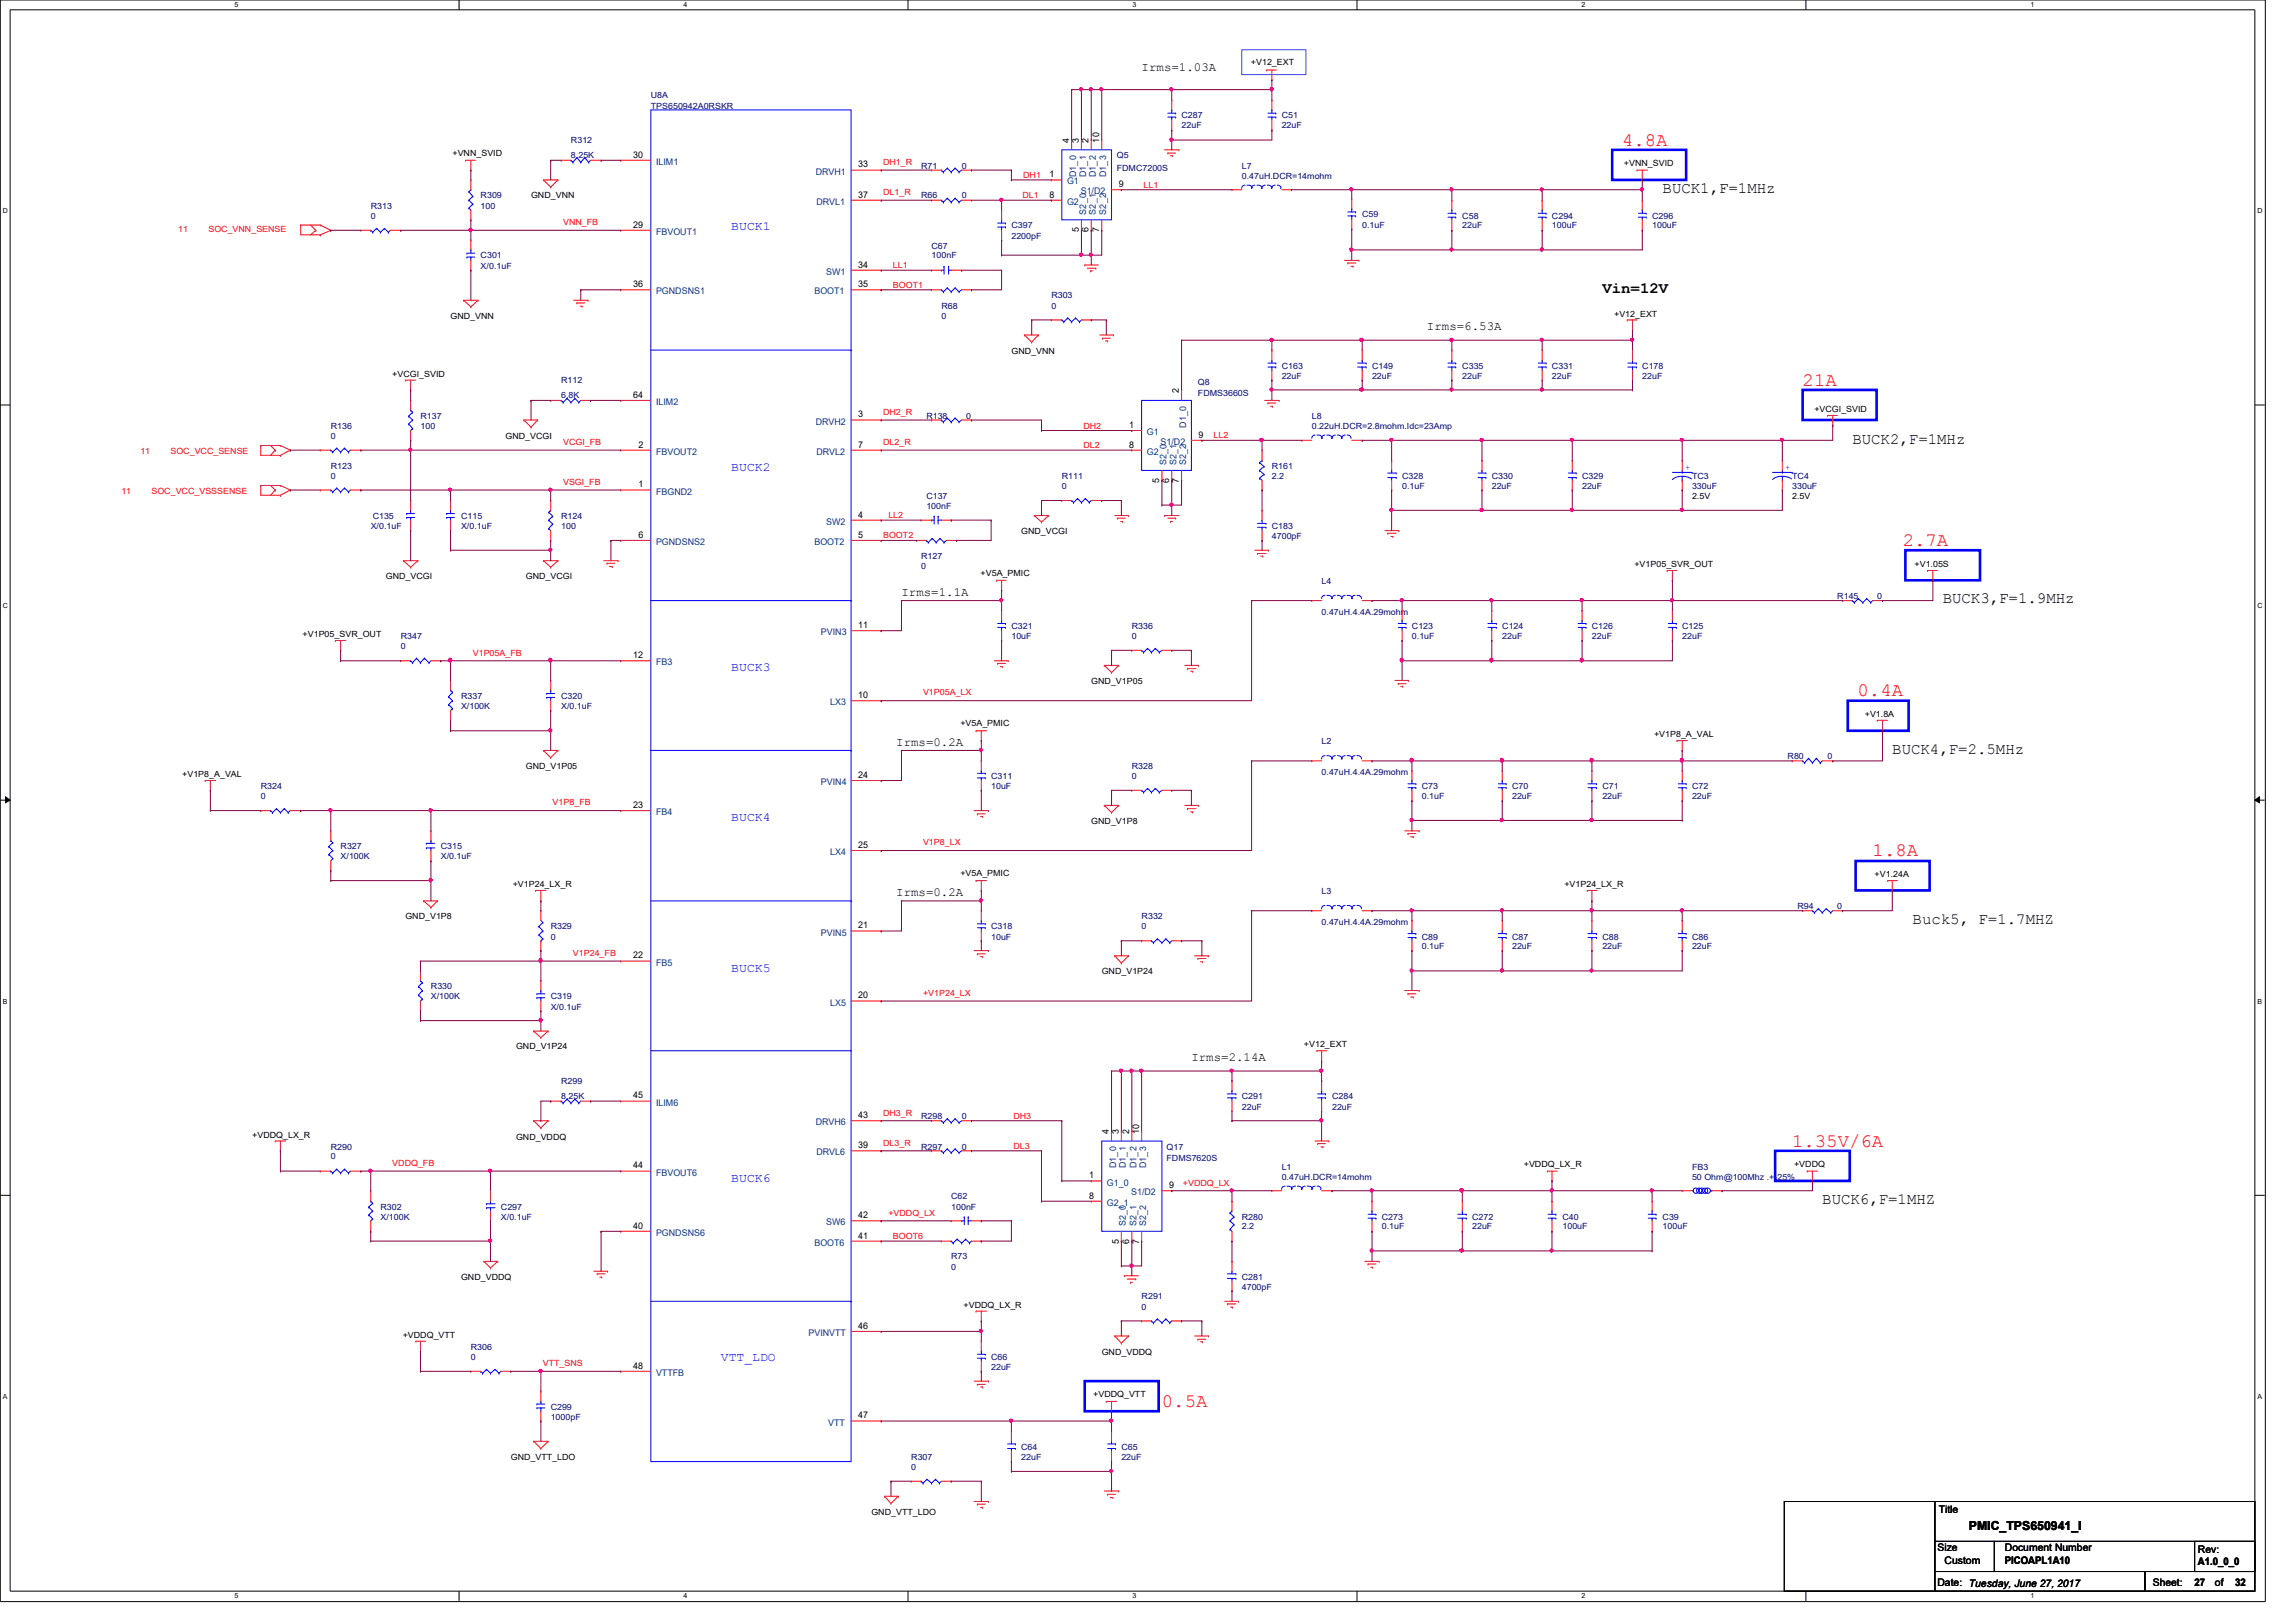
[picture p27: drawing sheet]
<svg xmlns="http://www.w3.org/2000/svg" width="297mm" height="210mm" viewBox="0 0 297 210" stroke-linecap="round" stroke-linejoin="round" font-family="sans-serif">
<defs><g id="words">
<g font-size="2.5" fill="#f00">
<text x="209.8" y="18.9">4.8A</text>
<text x="233.2" y="50">21A</text>
<text x="246.2" y="70.7">2.7A</text>
<text x="240.3" y="90.1">0.4A</text>
<text x="242.3" y="110.8">1.8A</text>
<text x="231.9" y="148.4">1.35V/6A</text>
<text x="150.3" y="182">0.5A</text>
</g>
<g font-size="2">
<text x="215.1" y="25">BUCK1,F=1MHz</text>
<text x="207.3" y="37.9">Vin=12V</text>
<text x="239.6" y="57.4">BUCK2,F=1MHz</text>
<text x="251.3" y="78.1">BUCK3,F=1.9MHz</text>
<text x="244.8" y="97.5">BUCK4,F=2.5MHz</text>
<text x="247.4" y="119.5">Buck5, F=1.7MHZ</text>
<text x="235.8" y="155.8">BUCK6,F=1MHZ</text>
</g>
<g font-size="1.6">
<text x="147.7" y="9.1">Irms=1.03A</text>
<text x="184.6" y="42.8">Irms=6.53A</text>
<text x="116.6" y="77.1">Irms=1.1A</text>
<text x="115.9" y="96.5">Irms=0.2A</text>
<text x="115.9" y="116">Irms=0.2A</text>
<text x="154.1" y="137.3">Irms=2.14A</text>
<text x="254.7" y="198">PMIC_TPS650941_I</text>
</g>
<g font-size="1.6" fill="#00f">
<text x="94.6" y="29.8">BUCK1</text>
<text x="94.6" y="61">BUCK2</text>
<text x="94.6" y="86.9">BUCK3</text>
<text x="94.6" y="106.3">BUCK4</text>
<text x="94.6" y="125.7">BUCK5</text>
<text x="94.6" y="152.9">BUCK6</text>
<text x="93.3" y="176.2">VTT_LDO</text>
</g>
<g font-size="1.4">
<text x="250.8" y="195.8">Title</text>
<text x="250.7" y="200.7">Size</text>
<text x="251.6" y="202.4">Custom</text>
<text x="259.4" y="200.7">Document Number</text>
<text x="259.4" y="202.4">PICOAPL1A10</text>
<text x="284.4" y="201">Rev:</text>
<text x="284.4" y="202.5">A1.0_0_0</text>
<text x="250.7" y="205.2">Date: Tuesday, June 27, 2017</text>
<text x="278.5" y="205.2">Sheet:</text>
<text x="283.9" y="205.2">27</text>
<text x="286.6" y="205.2">of</text>
<text x="289.2" y="205.2">32</text>
</g>
<g font-size="1.2">
<text x="81.9" y="20.4">30</text>
<text x="111" y="21.7">33</text>
<text x="135.8" y="22.9">1</text>
<text x="138.3" y="18.5" transform="rotate(-90 138.3 18.5)">4</text>
<text x="139.6" y="18.5" transform="rotate(-90 139.6 18.5)">3</text>
<text x="140.8" y="18.5" transform="rotate(-90 140.8 18.5)">2</text>
<text x="142.2" y="18.5" transform="rotate(-90 142.2 18.5)">10</text>
<text x="81.9" y="29.5">29</text>
<text x="111" y="25.6">37</text>
<text x="135.8" y="25.6">8</text>
<text x="144.7" y="24.2">9</text>
<text x="111" y="34.6">34</text>
<text x="139.6" y="30.1" transform="rotate(-90 139.6 30.1)">5</text>
<text x="140.8" y="30.1" transform="rotate(-90 140.8 30.1)">6</text>
<text x="142.2" y="30.1" transform="rotate(-90 142.2 30.1)">7</text>
<text x="81.9" y="37.2">36</text>
<text x="111" y="37.2">35</text>
<text x="81.9" y="51.5">64</text>
<text x="152.5" y="50.9" transform="rotate(-90 152.5 50.9)">2</text>
<text x="82.6" y="57.9">2</text>
<text x="111" y="54">3</text>
<text x="111" y="57.9">7</text>
<text x="146.1" y="55.4">1</text>
<text x="146.1" y="57.9">8</text>
<text x="155.1" y="56.6">9</text>
<text x="82.6" y="63.1">1</text>
<text x="150" y="62.5" transform="rotate(-90 150 62.5)">5</text>
<text x="151.3" y="62.5" transform="rotate(-90 151.3 62.5)">6</text>
<text x="152.5" y="62.5" transform="rotate(-90 152.5 62.5)">7</text>
<text x="82.6" y="69.6">6</text>
<text x="111" y="67">4</text>
<text x="111" y="69.6">5</text>
<text x="111" y="81.3">11</text>
<text x="81.9" y="85.2">12</text>
<text x="111" y="90.3">10</text>
<text x="111" y="100.7">24</text>
<text x="81.9" y="104.6">23</text>
<text x="111" y="109.7">25</text>
<text x="81.9" y="124">22</text>
<text x="111" y="120.1">21</text>
<text x="111" y="129.2">20</text>
<text x="81.9" y="142.2">45</text>
<text x="111" y="144.7">43</text>
<text x="111" y="148.6">39</text>
<text x="143.5" y="146.7" transform="rotate(-90 143.5 146.7)">4</text>
<text x="144.7" y="146.7" transform="rotate(-90 144.7 146.7)">3</text>
<text x="146.1" y="146.7" transform="rotate(-90 146.1 146.7)">2</text>
<text x="147.4" y="146.7" transform="rotate(-90 147.4 146.7)">10</text>
<text x="81.9" y="151.2">44</text>
<text x="140.9" y="152.5">1</text>
<text x="140.9" y="155.1">8</text>
<text x="151.3" y="153.8">9</text>
<text x="81.9" y="159">40</text>
<text x="111" y="157.6">42</text>
<text x="111" y="160.3">41</text>
<text x="144.7" y="161" transform="rotate(-90 144.7 161)">5</text>
<text x="146.1" y="161" transform="rotate(-90 146.1 161)">6</text>
<text x="147.4" y="161" transform="rotate(-90 147.4 161)">7</text>
<text x="111" y="172">46</text>
<text x="81.9" y="177.1">48</text>
<text x="111" y="183.6">47</text>
</g>
<g font-size="1.2" fill="#004080">
<text x="84.9" y="21.3">ILIM1</text>
<text x="105.5" y="22.6">DRVH1</text>
<text x="138" y="23.9">G1</text>
<text x="139.2" y="22.9" transform="rotate(-90 139.2 22.9)">D1_0</text>
<text x="140.5" y="22.9" transform="rotate(-90 140.5 22.9)">D1_1</text>
<text x="141.8" y="22.9" transform="rotate(-90 141.8 22.9)">D1_2</text>
<text x="143.1" y="22.9" transform="rotate(-90 143.1 22.9)">D1_3</text>
<text x="105.6" y="26.5">DRVL1</text>
<text x="138" y="26.5">G2</text>
<text x="139.8" y="25.1">S1/D2</text>
<text x="140.5" y="27.8" transform="rotate(-90 140.5 27.8)">S2_0</text>
<text x="141.8" y="27.8" transform="rotate(-90 141.8 27.8)">S2_1</text>
<text x="143.1" y="27.8" transform="rotate(-90 143.1 27.8)">S2_2</text>
<text x="84.9" y="30.4">FBVOUT1</text>
<text x="106.9" y="35.6">SW1</text>
<text x="84.9" y="38.1">PGNDSNS1</text>
<text x="105.4" y="38.1">BOOT1</text>
<text x="84.9" y="52.4">ILIM2</text>
<text x="84.9" y="58.8">FBVOUT2</text>
<text x="105.5" y="54.9">DRVH2</text>
<text x="105.6" y="58.8">DRVL2</text>
<text x="148.4" y="56.3">G1</text>
<text x="148.4" y="58.8">G2</text>
<text x="150.2" y="57.6">S1/D2</text>
<text x="153.5" y="55.4" transform="rotate(-90 153.5 55.4)">D1_0</text>
<text x="84.9" y="64">FBGND2</text>
<text x="150.9" y="60.2" transform="rotate(-90 150.9 60.2)">S2_0</text>
<text x="152.2" y="60.2" transform="rotate(-90 152.2 60.2)">S2_1</text>
<text x="153.5" y="60.2" transform="rotate(-90 153.5 60.2)">S2_2</text>
<text x="84.9" y="70.5">PGNDSNS2</text>
<text x="105.4" y="70.5">BOOT2</text>
<text x="106.9" y="67.9">SW2</text>
<text x="106.2" y="82.2">PVIN3</text>
<text x="84.9" y="86.1">FB3</text>
<text x="107.4" y="91.3">LX3</text>
<text x="106.2" y="101.6">PVIN4</text>
<text x="84.9" y="105.5">FB4</text>
<text x="107.4" y="110.7">LX4</text>
<text x="84.9" y="125">FB5</text>
<text x="106.2" y="121.1">PVIN5</text>
<text x="107.4" y="130.1">LX5</text>
<text x="84.9" y="143.1">ILIM6</text>
<text x="105.5" y="145.6">DRVH6</text>
<text x="105.6" y="149.5">DRVL6</text>
<text x="84.9" y="152.1">FBVOUT6</text>
<text x="143.2" y="153.4">G1_0</text>
<text x="144.4" y="151.2" transform="rotate(-90 144.4 151.2)">D1_0</text>
<text x="145.7" y="151.2" transform="rotate(-90 145.7 151.2)">D1_1</text>
<text x="146.3" y="154.7">S1/D2</text>
<text x="147" y="151.2" transform="rotate(-90 147 151.2)">D1_2</text>
<text x="148.3" y="151.2" transform="rotate(-90 148.3 151.2)">D1_3</text>
<text x="84.9" y="159.9">PGNDSNS6</text>
<text x="105.4" y="161.2">BOOT6</text>
<text x="106.9" y="158.6">SW6</text>
<text x="143.2" y="156">G2_1</text>
<text x="145.7" y="158.7" transform="rotate(-90 145.7 158.7)">S2_0</text>
<text x="147" y="158.7" transform="rotate(-90 147 158.7)">S2_1</text>
<text x="148.3" y="158.7" transform="rotate(-90 148.3 158.7)">S2_2</text>
<text x="104.6" y="172.9">PVINVTT</text>
<text x="84.9" y="178.1">VTTFB</text>
<text x="107.1" y="184.5">VTT</text>
</g>
<g font-size="1.1">
<text x="161.8" y="8.5">+V12_EXT</text>
<text x="58.5" y="20.2">+VNN_SVID</text>
<text x="210.1" y="21.5">+VNN_SVID</text>
<text x="68.7" y="25.7">GND_VNN</text>
<text x="58.3" y="41.2">GND_VNN</text>
<text x="208.8" y="41">+V12_EXT</text>
<text x="130.8" y="45.8">GND_VNN</text>
<text x="50.8" y="48.8">+VCGI_SVID</text>
<text x="234.7" y="53.3">+VCGI_SVID</text>
<text x="65.4" y="56.8">GND_VCGI</text>
<text x="218.9" y="64.5">2.5V</text>
<text x="231.9" y="64.5">2.5V</text>
<text x="132.1" y="69.1">GND_VCGI</text>
<text x="49.9" y="74.9">GND_VCGI</text>
<text x="68" y="74.9">GND_VCGI</text>
<text x="126.9" y="74.5">+V5A_PMIC</text>
<text x="211.5" y="73.3">+V1P05_SVR_OUT</text>
<text x="247.7" y="73.3">+V1.05S</text>
<text x="39.2" y="82.5">+V1P05_SVR_OUT</text>
<text x="141.2" y="88.5">GND_V1P05</text>
<text x="124.2" y="94">+V5A_PMIC</text>
<text x="214" y="95.4">+V1P8_A_VAL</text>
<text x="241.3" y="92.8">+V1.8A</text>
<text x="23.6" y="100.6">+V1P8_A_VAL</text>
<text x="68" y="99.6">GND_V1P05</text>
<text x="141.2" y="106.7">GND_V1P8</text>
<text x="124.2" y="113.4">+V5A_PMIC</text>
<text x="242.5" y="113.5">+V1.24A</text>
<text x="52.4" y="119">GND_V1P8</text>
<text x="66.3" y="114.8">+V1P24_LX_R</text>
<text x="202.4" y="114.8">+V1P24_LX_R</text>
<text x="142.5" y="126.1">GND_V1P24</text>
<text x="66.8" y="135.8">GND_V1P24</text>
<text x="168.7" y="135.6">+V12_EXT</text>
<text x="32.6" y="147.2">+VDDQ_LX_R</text>
<text x="66.8" y="147.5">GND_VDDQ</text>
<text x="197.1" y="151">+VDDQ_LX_R</text>
<text x="232.1" y="151">+VDDQ</text>
<text x="59.6" y="165.6">GND_VDDQ</text>
<text x="52.1" y="173.1">+VDDQ_VTT</text>
<text x="124.7" y="169.2">+VDDQ_LX_R</text>
<text x="142.5" y="175.3">GND_VDDQ</text>
<text x="141.4" y="180.8">+VDDQ_VTT</text>
<text x="66.1" y="188.9">GND_VTT_LDO</text>
<text x="112.7" y="196">GND_VTT_LDO</text>
</g>
<g font-size="1.1" fill="#000080">
<text x="84.2" y="12.7">U8A</text>
<text x="84.2" y="14.1">TPS650942A0RSKR</text>
<text x="152.9" y="15.3">C287</text>
<text x="152.9" y="16.6">22uF</text>
<text x="165.8" y="15.3">C51</text>
<text x="165.8" y="16.6">22uF</text>
<text x="73.9" y="18.5">R312</text>
<text x="73.9" y="20.5">8.25K</text>
<text x="119.2" y="21.8">R71</text>
<text x="124.4" y="21.8">0</text>
<text x="144.5" y="20.5">Q5</text>
<text x="144.5" y="22.1">FDMC7200S</text>
<text x="160.7" y="21.8">L7</text>
<text x="160.7" y="23.1">0.47uH.DCR=14mohm</text>
<text x="48" y="27">R313</text>
<text x="48" y="28.3">0</text>
<text x="62.2" y="25.7">R309</text>
<text x="62.2" y="27">100</text>
<text x="119.2" y="25.7">R66</text>
<text x="124.4" y="25.7">0</text>
<text x="130.8" y="29.5">C397</text>
<text x="176.2" y="28.1">C59</text>
<text x="176.2" y="29.5">0.1uF</text>
<text x="189.2" y="28.3">C58</text>
<text x="189.2" y="29.5">22uF</text>
<text x="200.8" y="28.3">C294</text>
<text x="200.8" y="29.5">100uF</text>
<text x="213.7" y="28.3">C296</text>
<text x="213.7" y="29.5">100uF</text>
<text x="62.2" y="33.4">C301</text>
<text x="62.2" y="34.8">X/0.1uF</text>
<text x="120.5" y="32.2">C67</text>
<text x="120.5" y="33.4">100nF</text>
<text x="130.8" y="30.9">2200pF</text>
<text x="121.8" y="40">R68</text>
<text x="121.8" y="41.2">0</text>
<text x="136" y="38.6">R303</text>
<text x="136" y="40">0</text>
<text x="165.8" y="47.8">C163</text>
<text x="177.5" y="47.8">C149</text>
<text x="189.2" y="47.8">C335</text>
<text x="200.8" y="47.8">C331</text>
<text x="212.5" y="47.8">C178</text>
<text x="72.6" y="49.6">R112</text>
<text x="72.6" y="51.6">6.8K</text>
<text x="155" y="49.8">Q8</text>
<text x="155" y="51.3">FDMS3660S</text>
<text x="165.8" y="49">22uF</text>
<text x="177.5" y="49">22uF</text>
<text x="189.2" y="49">22uF</text>
<text x="200.8" y="49">22uF</text>
<text x="212.5" y="49">22uF</text>
<text x="42.8" y="55.5">R136</text>
<text x="42.8" y="56.8">0</text>
<text x="54.4" y="54.2">R137</text>
<text x="54.4" y="55.5">100</text>
<text x="119.8" y="54.2">R138</text>
<text x="125" y="54.2">0</text>
<text x="169.7" y="54.2">L8</text>
<text x="169.7" y="55.5">0.22uH.DCR=2.8mohm.Idc=23Amp</text>
<text x="42.8" y="60.7">R123</text>
<text x="42.8" y="62">0</text>
<text x="119.8" y="64.5">C137</text>
<text x="119.8" y="65.9">100nF</text>
<text x="137.4" y="62">R111</text>
<text x="137.4" y="63.2">0</text>
<text x="164.5" y="60.7">R161</text>
<text x="164.5" y="62">2.2</text>
<text x="181.4" y="62">C328</text>
<text x="181.4" y="63.2">0.1uF</text>
<text x="193" y="62">C330</text>
<text x="193" y="63.2">22uF</text>
<text x="204.7" y="62">C329</text>
<text x="204.7" y="63.2">22uF</text>
<text x="218.9" y="62">TC3</text>
<text x="218.9" y="63.2">330uF</text>
<text x="231.9" y="62">TC4</text>
<text x="231.9" y="63.2">330uF</text>
<text x="48" y="68.4">X/0.1uF</text>
<text x="48.2" y="67.1">C135</text>
<text x="59.6" y="67.1">C115</text>
<text x="59.6" y="68.4">X/0.1uF</text>
<text x="72.6" y="67.1">R124</text>
<text x="72.6" y="68.4">100</text>
<text x="164.5" y="68.4">C183</text>
<text x="164.5" y="69.8">4700pF</text>
<text x="119.2" y="72.3">R127</text>
<text x="119.2" y="73.7">0</text>
<text x="171" y="75.5">L4</text>
<text x="237.7" y="77.5">R145</text>
<text x="242.9" y="77.5">0</text>
<text x="51.9" y="82.7">R347</text>
<text x="51.9" y="84">0</text>
<text x="130.8" y="81.4">C321</text>
<text x="130.8" y="82.7">10uF</text>
<text x="146.4" y="81.4">R336</text>
<text x="146.4" y="82.7">0</text>
<text x="171" y="79.6">0.47uH.4.4A.29mohm</text>
<text x="182.7" y="81.4">C123</text>
<text x="182.7" y="82.7">0.1uF</text>
<text x="194.3" y="81.4">C124</text>
<text x="194.3" y="82.7">22uF</text>
<text x="205.9" y="81.4">C126</text>
<text x="205.9" y="82.7">22uF</text>
<text x="217.6" y="81.4">C125</text>
<text x="217.6" y="82.7">22uF</text>
<text x="59.6" y="90.4">R337</text>
<text x="59.6" y="91.8">X/100K</text>
<text x="72.6" y="90.4">C320</text>
<text x="72.6" y="91.8">X/0.1uF</text>
<text x="128.2" y="100.8">C311</text>
<text x="146.4" y="99.6">R328</text>
<text x="146.4" y="100.8">0</text>
<text x="171" y="96.3">L2</text>
<text x="171" y="100.3">0.47uH.4.4A.29mohm</text>
<text x="231.3" y="98.2">R80</text>
<text x="236.4" y="98.2">0</text>
<text x="33.7" y="102.1">R324</text>
<text x="33.7" y="103.4">0</text>
<text x="128.2" y="102.1">10uF</text>
<text x="183.9" y="102.1">C73</text>
<text x="183.9" y="103.4">0.1uF</text>
<text x="195.6" y="102.1">C70</text>
<text x="195.6" y="103.4">22uF</text>
<text x="207.3" y="102.1">C71</text>
<text x="207.3" y="103.4">22uF</text>
<text x="218.9" y="102.1">C72</text>
<text x="218.9" y="103.4">22uF</text>
<text x="44.1" y="109.9">R327</text>
<text x="44.1" y="111.2">X/100K</text>
<text x="57" y="109.9">C315</text>
<text x="57" y="111.2">X/0.1uF</text>
<text x="147.7" y="119">R332</text>
<text x="171" y="115.7">L3</text>
<text x="171" y="119.7">0.47uH.4.4A.29mohm</text>
<text x="232.5" y="117.7">R94</text>
<text x="237.7" y="117.7">0</text>
<text x="71.2" y="120.2">R329</text>
<text x="71.2" y="121.6">0</text>
<text x="128.2" y="120.2">C318</text>
<text x="128.2" y="121.6">10uF</text>
<text x="147.7" y="120.2">0</text>
<text x="183.9" y="121.6">C89</text>
<text x="183.9" y="122.9">0.1uF</text>
<text x="195.6" y="121.6">C87</text>
<text x="195.6" y="122.9">22uF</text>
<text x="207.3" y="121.6">C88</text>
<text x="207.3" y="122.9">22uF</text>
<text x="218.9" y="121.6">C86</text>
<text x="218.9" y="122.9">22uF</text>
<text x="55.7" y="128">R330</text>
<text x="55.7" y="129.3">X/100K</text>
<text x="71.2" y="129.3">C319</text>
<text x="71.2" y="130.6">X/0.1uF</text>
<text x="72.6" y="140.3">R299</text>
<text x="72.6" y="142.2">8.25K</text>
<text x="160.7" y="142.2">C291</text>
<text x="160.7" y="143.6">22uF</text>
<text x="172.3" y="142.2">C284</text>
<text x="172.3" y="143.6">22uF</text>
<text x="42.8" y="148.8">R290</text>
<text x="119.2" y="148.8">R297</text>
<text x="119.2" y="144.9">R298</text>
<text x="124.4" y="148.8">0</text>
<text x="124.4" y="144.9">0</text>
<text x="150.9" y="148.8">Q17</text>
<text x="42.8" y="150">0</text>
<text x="123.1" y="155.2">C62</text>
<text x="150.9" y="150.3">FDMS7620S</text>
<text x="165.8" y="151.4">L1</text>
<text x="165.8" y="152.7">0.47uH.DCR=14mohm</text>
<text x="218.9" y="151.4">FB3</text>
<text x="218.9" y="152.7">50 Ohm@100Mhz .+-25%</text>
<text x="49.2" y="156.5">R302</text>
<text x="49.2" y="157.8">X/100K</text>
<text x="64.8" y="156.5">C297</text>
<text x="64.8" y="157.8">X/0.1uF</text>
<text x="123.1" y="156.5">100nF</text>
<text x="160.7" y="157.8">R280</text>
<text x="160.7" y="159.1">2.2</text>
<text x="178.8" y="157.8">C273</text>
<text x="178.8" y="159.1">0.1uF</text>
<text x="190.5" y="157.8">C272</text>
<text x="190.5" y="159.1">22uF</text>
<text x="202.1" y="157.8">C40</text>
<text x="202.1" y="159.1">100uF</text>
<text x="215.1" y="157.8">C39</text>
<text x="215.1" y="159.1">100uF</text>
<text x="123.1" y="163">R73</text>
<text x="123.1" y="164.3">0</text>
<text x="160.7" y="165.6">C281</text>
<text x="160.7" y="166.9">4700pF</text>
<text x="147.7" y="168.1">R291</text>
<text x="147.7" y="169.5">0</text>
<text x="60.9" y="174.7">R306</text>
<text x="60.9" y="175.9">0</text>
<text x="128.2" y="175.9">C66</text>
<text x="128.2" y="177.3">22uF</text>
<text x="71.2" y="182.5">C299</text>
<text x="71.2" y="183.7">1000pF</text>
<text x="117.9" y="188.9">R307</text>
<text x="117.9" y="190.2">0</text>
<text x="132.1" y="187.6">C64</text>
<text x="132.1" y="188.9">22uF</text>
<text x="145.1" y="187.6">C65</text>
<text x="145.1" y="188.9">22uF</text>
</g>
<g font-size="1.1" fill="#f00">
<text x="114.3" y="21.3">DH1_R</text>
<text x="132.4" y="23">DH1</text>
<text x="72.9" y="29.1">VNN_FB</text>
<text x="114.3" y="25.2">DL1_R</text>
<text x="132.3" y="25.7">DL1</text>
<text x="148" y="24.3">LL1</text>
<text x="23.1" y="30.1">11</text>
<text x="27" y="30.1">SOC_VNN_SENSE</text>
<text x="115.5" y="34.7">LL1</text>
<text x="115.5" y="37.3">BOOT1</text>
<text x="114.3" y="53.7">DH2_R</text>
<text x="18.2" y="58.8">11</text>
<text x="22.1" y="58.8">SOC_VCC_SENSE</text>
<text x="72.9" y="57.6">VCGI_FB</text>
<text x="114.3" y="57.6">DL2_R</text>
<text x="140.2" y="58">DL2</text>
<text x="140.2" y="55.5">DH2</text>
<text x="157" y="56.7">LL2</text>
<text x="15.7" y="63.9">11</text>
<text x="19.6" y="63.9">SOC_VCC_VSSSENSE</text>
<text x="72.9" y="62.7">VSGI_FB</text>
<text x="114.3" y="69.7">BOOT2</text>
<text x="114.9" y="67.1">LL2</text>
<text x="61.2" y="84.8">V1P05A_FB</text>
<text x="119.4" y="90">V1P05A_LX</text>
<text x="71.5" y="104.2">V1P8_FB</text>
<text x="119.4" y="109.4">V1P8_LX</text>
<text x="74.1" y="123.7">V1P24_FB</text>
<text x="119.4" y="128.9">+V1P24_LX</text>
<text x="114.3" y="144.4">DH3_R</text>
<text x="114.3" y="148.3">DL3_R</text>
<text x="131.1" y="144.8">DH3</text>
<text x="131.1" y="148.7">DL3</text>
<text x="50.8" y="150.9">VDDQ_FB</text>
<text x="153" y="153.4">+VDDQ_LX</text>
<text x="114.9" y="157.3">+VDDQ_LX</text>
<text x="115.5" y="160.4">BOOT6</text>
<text x="70.2" y="176.8">VTT_SNS</text>
</g>
<g font-size="1.1" fill="#00f">
<text x="218.1" y="60.9">+</text>
<text x="231" y="60.9">+</text>
</g>
<g font-size=".9">
<text x="30.3" y=".9">5</text>
<text x="88.4" y=".9">4</text>
<text x="146.5" y=".9">3</text>
<text x="204.6" y=".9">2</text>
<text x="262.7" y=".9">1</text>
<text x=".4" y="27.6">D</text>
<text x="292.1" y="27.6">D</text>
<text x=".4" y="78.7">C</text>
<text x="292.1" y="78.7">C</text>
<text x=".4" y="129.9">B</text>
<text x="292.1" y="129.9">B</text>
<text x=".4" y="181">A</text>
<text x="292.1" y="181">A</text>
<text x="30.3" y="206.8">5</text>
<text x="88.4" y="206.8">4</text>
<text x="146.5" y="206.8">3</text>
<text x="204.6" y="206.8">2</text>
<text x="262.7" y="206.8">1</text>
</g>
</g></defs>
<path d="M0 0h293.1v207.3h-293.1zM1.3 1.3h290.4v204.6h-290.4z" fill="none" stroke="#000" stroke-width=".13"/>
<g fill="#fff">
<path d="M30.3 .2h.5v1h-.5z"/>
<path d="M30.3 206.1h.5v1h-.5z"/>
</g>
<path d="M59.4 0v1.3M59.4 205.9v1.3" fill="none" stroke="#000" stroke-width=".13"/>
<g fill="#fff">
<path d="M88.4 .2h.5v1h-.5z"/>
<path d="M88.4 206.1h.5v1h-.5z"/>
</g>
<path d="M117.5 0v1.3M117.5 205.9v1.3" fill="none" stroke="#000" stroke-width=".13"/>
<g fill="#fff">
<path d="M146.5 .2h.4v1h-.4z"/>
<path d="M146.5 206.1h.4v1h-.4z"/>
</g>
<path d="M175.6 0v1.3M175.6 205.9v1.3" fill="none" stroke="#000" stroke-width=".13"/>
<g fill="#fff">
<path d="M204.6 .2h.4v1h-.4z"/>
<path d="M204.6 206.1h.4v1h-.4z"/>
</g>
<path d="M233.6 0v1.3M233.6 205.9v1.3" fill="none" stroke="#000" stroke-width=".13"/>
<g fill="#fff">
<path d="M262.7 .2h.4v1h-.4z"/>
<path d="M262.7 206.1h.4v1h-.4z"/>
<path d="M.4 26.8h.6v1.1h-.6z"/>
<path d="M292.1 26.8h.5v1.1h-.5z"/>
<path d="M.4 78h.6v1h-.6z"/>
<path d="M292.1 78h.5v1h-.5z"/>
</g>
<path d="M0 52.4h1.3M291.7 52.4h1.3" fill="none" stroke="#000" stroke-width=".13"/>
<g fill="#fff">
<path d="M.4 129.1h.5v1h-.5z"/>
<path d="M292.1 129.1h.5v1h-.5z"/>
</g>
<path d="M0 103.5h1.3M.7 103.1l.6 .4-.6 .4zM291.7 103.5l.6-.4v.8zM291.7 103.5h1.3" fill="none" stroke="#000" stroke-width=".13"/>
<path d="M.7 103.1l.6 .4-.6 .4zM291.7 103.5l.6-.4v.8z" fill="#000"/>
<g fill="#fff">
<path d="M.4 180.3h.6v1h-.6z"/>
<path d="M292.1 180.3h.5v1h-.5z"/>
</g>
<path d="M0 154.7h1.3M291.7 154.7h1.3M230.8 194.3h19.5v11.6h-19.5zM250.3 199.5h7.7v3.9h-7.7zM250.3 194.3h41.4v5.2h-41.4zM258 199.5h33.7v3.9h-33.7zM283.9 199.5h7.8v3.9h-7.8zM250.3 203.4h27.2v2.5h-27.2zM277.5 203.4h14.2v2.5h-14.2z" fill="none" stroke="#000" stroke-width=".13"/>
<path d="M160.7 6.4h8.2v3.3h-8.2z" fill="none" stroke="#0080ff" stroke-width=".13"/>
<path d="M208.6 19.4h9.5v3.9h-9.5zM233.2 50.5h9.6v3.9h-9.6zM246.5 71.2h9.7v3.9h-9.7zM239.1 90.7h7.8v3.9h-7.8zM240.1 111.4h9.5v3.8h-9.5zM229.7 148.9h9.6v3.9h-9.6zM140.3 178.7h9.6v3.9h-9.6z" fill="none" stroke="#00f" stroke-width=".34"/>
<g fill="none" stroke="#f00" stroke-width=".13">
<path d="M138.6 18.1h.1M138.6 18.1v1.3M139.9 18.1h.1M139.9 18.1v1.3M141.2 18.1h.1M141.2 18.1v1.3M142.5 18.1h.1M142.5 18.1v1.3M150.7 19.4h1.8M151.1 19.8h.1M151.1 19.8h1M151.6 16.8h.1"/>
<path d="M151.6 13h.1M151.6 13v1.2M151.6 15.5v1.3M152.5 19.4h.1M163.9 9.1h.1M163.9 9.1h1.2M164.5 10.3h.1M164.5 16.8h.1M164.5 13h.1M164.5 9.1v1.2M164.5 13v1.2M164.5 15.5v1.3"/>
<path d="M38.9 29.1h.1M38.9 29.1v1.3h2.5M38.9 29.1h2.5M40.2 29.1l.6 .7M40.8 29.8h.1M40.8 29.8l-.6 .6M41.4 30.4h.1M41.4 29.1h.1M41.4 29.1l1.4 .7M42.8 29.8h.1M42.8 29.8l-1.4 .6M46.7 29.8h.1"/>
<path d="M46.7 29.8h1.3M50.5 29.8h1.4M51.9 29.8h.1M60 38.9h.1M60 38.9h1.8M60 38.9l.9 .8M60.2 20.7h.1M60.2 20.7h1.3M60.9 22h.1M60.9 39.7h.1M60.9 35h.1M60.9 31.1h.1"/>
<path d="M60.9 28.4h.1M60.9 23.3h.1M60.9 20.7v1.3M60.9 23.3v1.3M60.9 27.2v1.2M60.9 31.1v1.2M60.9 33.7v1.3M61.8 38.9h.1M61.8 38.9l-.9 .8M70.3 23.3h.1M70.3 23.3h1.9M70.3 23.3l.9 .9"/>
<path d="M71.2 24.2h.1M72.2 23.3h.1M72.2 23.3l-1 .9M72.6 20.7h.1M72.6 20.7h1.3M74.2 38.9h1.9M74.6 39.2h.1M74.6 39.2h1M75.1 39.6h.2M75.3 39.6h.1M76.1 38.9h.1M76.4 20.7h1.4"/>
<path d="M77.8 20.7h.1M80.3 20.7h.1M80.3 29.8h.1M80.3 37.5h.1M80.3 20.7h3.9M80.3 37.5h3.9M80.3 29.8h3.9M110.1 22h3.9M110.1 25.9h3.9M110.1 37.5h3.9M110.1 35h3.9M114 25.9h.1"/>
<path d="M114 37.5h.1M114 35h.1M114 22h.1M120.5 22h.1M120.5 37.5h.1M120.5 25.9h.1M120.5 35h.1M120.5 22h1.3M120.5 25.9h1.3M120.5 37.5h1.3M120.5 35h1.3M123.1 35h1.3"/>
<path d="M124.4 35h.1M124.4 22h1.3M124.4 25.9h1.3M124.4 37.5h1.3M125.7 22h.1M125.7 37.5h.1M125.7 25.9h.1M129.6 31.1h.1M129.6 27.2h.1M129.6 27.2v1.2M129.6 29.8v1.3M136 23.3h.1"/>
<path d="M136 25.9h.1M136 23.3h1.4M136 25.9h1.4M139.9 29.8h.1M139.9 28.4v1.4M140.3 34.3h.1M140.3 34.3h1.8M140.7 34.7h1.1M141.1 35.1h.1M141.1 35.1h.2M141.2 29.8h.1M141.2 28.4v1.4"/>
<path d="M141.8 34.7h.1M142.5 29.8h.1M142.5 28.4v1.4M143.8 24.6h1.3M145.1 24.6h.1M151.4 20.2h.3M151.7 20.2h.1M159.4 24.6h.1M159.4 24.6h1.3M165.8 24.6h1.3M167.1 24.6h.1M173.9 33.7h1.9"/>
<path d="M174.4 34h.1M174.4 34h1M174.8 34.5h.2M174.9 29.6h.1M174.9 25.7h.1M174.9 25.7v1.3M174.9 28.4v1.2M175 34.5h.1M175.8 33.7h.1M187.8 29.8h.1M187.8 25.9h.1M187.8 25.9v1.3"/>
<path d="M187.8 28.4v1.4M199.5 29.8h.1M199.5 25.9h.1M199.5 25.9v1.3M199.5 28.4v1.4M211.8 22h.1M211.8 22h1.3M212.5 23.3h.1M212.5 29.8h.1M212.5 25.9h.1M212.5 22v1.3M212.5 25.9v1.3"/>
<path d="M212.5 28.4v1.4M33.7 57.7h.1M33.7 57.7v1.2h2.6M33.7 57.7h2.6M35 57.7l.6 .6M35.6 58.3h.1M35.6 58.3l-.6 .6M36.3 58.9h.1M36.3 57.7h.1M36.3 57.7l1.2 .6M37.5 58.3h.1M37.5 58.3l-1.2 .6"/>
<path d="M41.4 58.3h.1M41.4 58.3h1.4M45.3 58.3h1.4M46.7 58.3h.1M52.4 49.2h.1M52.4 49.2h1.4M53.1 50.5h.1M53.1 57h.1M53.1 51.8h.1M53.1 49.2v1.3M53.1 51.8v1.3M53.1 55.7v1.3"/>
<path d="M67.8 54.4h.1M67.8 54.4h1.8M67.8 54.4l.9 .9M68.7 55.3h.1M69.6 54.4h.1M69.6 54.4l-.9 .9M71.2 51.8h.1M71.2 51.8h1.4M75.1 51.8h1.3M76.4 51.8h.1M80.3 51.8h.1M80.3 58.3h.1"/>
<path d="M80.3 51.8h3.9M80.3 58.3h3.9M110.1 54.4h3.9M110.1 58.3h3.9M114 54.4h.1M114 58.3h.1M120.5 54.4h.1M120.5 54.4h1.3M124.4 54.4h1.3M125.7 54.4h.1M132.5 43.3h.1M132.5 43.3h1.8"/>
<path d="M132.5 43.3l1 1M133.5 44.3h.1M134.3 43.3h.1M134.3 43.3l-.8 1M136 41.4h.1M136 41.4h1.4M139.9 41.4h1.3M141.2 41.4h.1M142.3 43.3h1.8M142.6 43.8h.1M142.6 43.8h1M143 44.1h.3"/>
<path d="M143.3 44.1h.1M144.1 43.3h.1M146.4 55.7h.1M146.4 58.3h.1M146.4 58.3h1.3M146.4 55.7h1.3M152.9 50.5h.1M152.9 50.5v1.3M154.1 57h1.4M155.5 57h.1M163.3 58.3h.1M163.3 58.3v1.3"/>
<path d="M163.6 51.8h1.9M164 52.2h.1M164 52.2h1.1M164.4 52.6h.2M164.5 49.2h.1M164.5 45.3h.1M164.5 45.3v1.4M164.5 47.9v1.3M164.6 52.6h.1M165.5 51.8h.1M168.4 57h.1M168.4 57h1.3"/>
<path d="M174.9 57h1.3M176.2 49.2h.1M176.2 45.3h.1M176.2 57h.1M176.2 45.3v1.4M176.2 47.9v1.3M180 59.6h.1M180 59.6v1.3M187.8 49.2h.1M187.8 45.3h.1M187.8 45.3v1.4M187.8 47.9v1.3"/>
<path d="M191.7 59.6h.1M191.7 59.6v1.3M199.5 49.2h.1M199.5 45.3h.1M199.5 45.3v1.4M199.5 47.9v1.3M203.4 59.6h.1M203.4 59.6v1.3M210.5 41.4h.1M210.5 41.4h1.3M211.2 42.8h.1M211.2 49.2h.1"/>
<path d="M211.2 45.3h.1M211.2 41.4v1.4M211.2 45.3v1.4M211.2 47.9v1.3M217.6 59.6h.1M217.6 59.6v1.3M230.6 59.6h.1M230.6 59.6v1.3M236.4 53.8h.1M236.4 53.8h1.3M237.1 55h.1M237.1 53.8v1.2"/>
<path d="M33.7 62.8h.1M33.7 62.8v1.3h2.6M33.7 62.8h2.6M35 62.8l.6 .6M35.6 63.4h.1M35.6 63.4l-.6 .7M36.3 64.1h.1M36.3 62.8h.1M36.3 62.8l1.2 .6M37.5 63.4h.1M37.5 63.4l-1.2 .7M41.4 63.4h.1"/>
<path d="M41.4 63.4h1.4M45.3 63.4h1.4M46.7 63.4h.1M52.2 72.6h.1M52.2 72.6h1.9M52.2 72.6l.9 .8M53.1 73.4h.1M53.1 68.7h.1M53.1 64.8h.1M53.1 64.8v1.2M53.1 67.3v1.4M54.1 72.6h.1"/>
<path d="M54.1 72.6l-1 .8M58.3 68.7h.1M58.3 64.8h.1M58.3 64.8v1.2M58.3 67.3v1.4M70.3 72.6h.1M70.3 72.6h1.9M70.3 72.6l.9 .8M71.2 73.4h.1M71.2 69.9h.1M71.2 64.8h.1M71.2 64.8v1.2"/>
<path d="M71.2 68.7v1.2M72.2 72.6h.1M72.2 72.6l-1 .8M78.1 72.6h1.9M78.5 72.9h.1M78.5 72.9h1M78.9 73.3h.3M79.2 73.3h.1M80 72.6h.1M80.3 69.9h.1M80.3 63.4h.1M80.3 69.9h3.9"/>
<path d="M80.3 63.4h3.9M110.1 69.9h3.9M110.1 67.3h3.9M114 67.3h.1M114 69.9h.1M118.6 69.9h.1M118.6 69.9h1.2M119.2 67.3h.1M119.2 67.3h1.3M121.8 67.3h1.3M122.5 69.9h1.2M123.1 67.3h.1"/>
<path d="M123.7 69.9h.1M128.9 75.1h.1M128.9 75.1h1.3M129.6 76.4h.1M129.6 79h.1M129.6 75.1v1.3M129.6 79v1.3M133.8 66.7h.1M133.8 66.7h1.9M133.8 66.7l.9 .9M134.7 67.6h.1M135.7 66.7h.1"/>
<path d="M135.7 66.7l-1 .9M137.4 64.8h.1M137.4 64.8h1.2M141.2 64.8h1.3M142.5 64.8h.1M144.2 66.7h1.8M144.6 67.1h.1M144.6 67.1h1M145 67.5h.2M145.2 67.5h.1M146 66.7h.1M150.3 62.1h.1"/>
<path d="M150.3 60.9v1.2M150.7 66.7h.1M150.7 66.7h1.8M151.1 67.1h1M151.4 67.5h.1M151.4 67.5h.3M151.6 62.1h.1M151.6 60.9v1.2M152.1 67.1h.1M152.9 62.1h.1M152.9 60.9v1.2M162.3 71.2h1.8"/>
<path d="M162.7 71.6h.1M162.7 71.6h1.1M163.1 72h.3M163.3 63.4h.1M163.3 69.9h.1M163.3 66h.1M163.3 62.1v1.3M163.3 66v1.3M163.3 68.7v1.2M163.4 72h.1M164.1 71.2h.1M169.7 77.7h.1"/>
<path d="M169.7 77.7h1.3M176.2 77.7h1.3M177.5 77.7h.1M179.2 68.7h1.8M179.5 69h.1M179.5 69h1.1M180 69.4h.2M180 63.4h.1M180 62.1v1.3M180.2 69.4h.1M181 68.7h.1M181.4 79h.1"/>
<path d="M181.4 79v1.3M191.7 63.4h.1M191.7 62.1v1.3M193 79h.1M193 79v1.3M203.4 63.4h.1M203.4 62.1v1.3M204.7 79h.1M204.7 79v1.3M215.7 73.8h.1M215.7 73.8h1.3M216.4 75.1h.1"/>
<path d="M216.4 79h.1M216.4 73.8v1.3M216.4 79v1.3M217.6 63.4h.1M217.6 62.1v1.3M230.6 63.4h.1M230.6 62.1v1.3M238.4 77.7h.1M238.4 77.7h1.2M242.3 77.7h1.2M243.5 77.7h.1M249.4 73.8h.1"/>
<path d="M249.4 73.8h1.3M250.1 75.1h.1M250.1 73.8v1.3M43.4 82.9h.1M43.4 82.9h1.3M44.1 84.2h.1M44.1 82.9v1.3M51.9 85.5h.1M51.9 85.5h1.2M55.7 85.5h1.3M57 85.5h.1M58.3 93.2h.1"/>
<path d="M58.3 88.1h.1M58.3 88.1v1.2M58.3 91.9v1.3M70.3 97.1h.1M70.3 97.1h1.9M70.3 97.1l.9 .9M71.2 98h.1M71.2 91.9h.1M71.2 88.1h.1M71.2 88.1v1.2M71.2 90.7v1.2M72.2 97.1h.1"/>
<path d="M72.2 97.1l-1 .9M80.3 85.5h.1M80.3 85.5h3.9M110.1 81.6h3.9M110.1 90.7h3.9M114 81.6h.1M114 90.7h.1M126.3 94.6h.1M126.3 94.6h1.3M127 95.8h.1M127 98.5h.1M127 94.6v1.2"/>
<path d="M127 98.5v1.2M128.6 85.5h1.8M129.1 85.9h.1M129.1 85.9h1M129.4 86.3h.3M129.6 82.9h.1M129.6 81.6v1.3M129.7 86.3h.1M130.4 85.5h.1M142.9 86.1h.1M142.9 86.1h1.8M142.9 86.1l.9 .9"/>
<path d="M143.8 87h.1M144.7 86.1h.1M144.7 86.1l-.9 .9M146.4 84.2h.1M146.4 84.2h1.3M150.3 84.2h1.3M151.6 84.2h.1M153.3 86.1h1.8M153.6 86.5h.1M153.6 86.5h1.1M154 86.9h.3M154.3 86.9h.1"/>
<path d="M155.1 86.1h.1M169.7 98.5h.1M169.7 98.5h1.3M176.2 98.5h1.3M177.5 98.5h.1M180.5 88.1h1.7M180.9 88.5h.1M180.9 88.5h1M181.2 88.8h.3M181.4 82.9h.1M181.4 81.6v1.3M181.5 88.8h.1"/>
<path d="M182.2 88.1h.1M182.7 99.7h.1M182.7 99.7v1.3M193 82.9h.1M193 81.6v1.3M194.3 99.7h.1M194.3 99.7v1.3M204.7 82.9h.1M204.7 81.6v1.3M205.9 99.7h.1M205.9 99.7v1.3M216.4 82.9h.1"/>
<path d="M216.4 81.6v1.3M217 95.8h.1M217 95.8h1.3M217.6 97.1h.1M217.6 99.7h.1M217.6 95.8v1.3M217.6 99.7v1.3M231.9 98.5h.1M231.9 98.5h1.3M235.8 98.5h1.3M237.1 98.5h.1M242.9 93.2h.1"/>
<path d="M242.9 93.2h1.3M243.5 94.6h.1M243.5 93.2v1.4M26.5 101h.1M26.5 101h1.4M27.2 102.3h.1M27.2 101v1.3M33.7 104.9h.1M33.7 104.9h1.3M37.5 104.9h1.4M38.9 104.9h.1M42.8 112.7h.1"/>
<path d="M42.8 107.5h.1M42.8 107.5v1.3M42.8 111.4v1.3M54.8 116.6h.1M54.8 116.6h1.8M54.8 116.6l.9 .8M55.7 117.4h.1M55.7 111.4h.1M55.7 107.5h.1M55.7 107.5v1.3M55.7 110.1v1.3M56.6 116.6h.1"/>
<path d="M56.6 116.6l-.9 .8M69.3 115.2h.1M69.3 115.2h1.4M70 116.6h.1M70 117.9h.1M70 115.2v1.4M70 117.9v1.2M80.3 104.9h.1M80.3 104.9h3.9M110.1 101h3.9M110.1 110.1h3.9M114 101h.1"/>
<path d="M114 110.1h.1M126 104.9h1.9M126.3 114h.1M126.3 114h1.3M126.4 105.3h.1M126.4 105.3h1.1M126.9 105.7h.2M127 115.2h.1M127 102.3h.1M127 117.9h.1M127 101v1.3M127 114v1.2"/>
<path d="M127 117.9v1.2M127.1 105.7h.1M127.9 104.9h.1M142.9 104.2h.1M142.9 104.2h1.8M142.9 104.2l.9 1M143.8 105.2h.1M144.7 104.2h.1M144.7 104.2l-.9 1M146.4 102.3h.1M146.4 102.3h1.3M150.3 102.3h1.3"/>
<path d="M151.6 102.3h.1M153.3 104.2h1.8M153.6 104.6h.1M153.6 104.6h1.1M154 105.1h.3M154.3 105.1h.1M155.1 104.2h.1M169.7 117.9h.1M169.7 117.9h1.3M176.2 117.9h1.3M177.5 117.9h.1M181.7 107.5h1.9"/>
<path d="M182.2 107.9h.1M182.2 107.9h1M182.5 108.3h.3M182.7 119.1h.1M182.7 103.6h.1M182.7 102.3v1.3M182.7 119.1v1.4M182.8 108.3h.1M183.6 107.5h.1M194.3 119.1h.1M194.3 103.6h.1M194.3 102.3v1.3"/>
<path d="M194.3 119.1v1.4M205.4 115.2h.1M205.4 115.2h1.2M205.9 116.6h.1M205.9 119.1h.1M205.9 103.6h.1M205.9 102.3v1.3M205.9 115.2v1.4M205.9 119.1v1.4M217.6 119.1h.1M217.6 103.6h.1M217.6 102.3v1.3"/>
<path d="M217.6 119.1v1.4M233.2 117.9h.1M233.2 117.9h1.3M237.1 117.9h1.3M238.4 117.9h.1M244.2 114h.1M244.2 114h1.3M244.8 115.2h.1M244.8 114v1.2M54.4 130.8h.1M54.4 125.6h.1M54.4 125.6v1.3"/>
<path d="M54.4 129.5v1.3M69 133.4h.1M69 133.4h1.9M69 133.4l1 .9M70 134.3h.1M70 130.8h.1M70 126.9h.1M70 123h.1M70 121.8v1.2M70 126.9v1.3M70 129.5v1.3M70.9 133.4h.1"/>
<path d="M70.9 133.4l-.9 .9M80.3 124.4h.1M80.3 124.4h3.9M110.1 120.5h3.9M110.1 129.5h3.9M114 120.5h.1M114 129.5h.1M126 123h1.9M126.4 123.4h.1M126.4 123.4h1.1M126.9 123.8h.2M127 121.8h.1"/>
<path d="M127 120.5v1.3M127.1 123.8h.1M127.9 123h.1M144.2 123.7h.1M144.2 123.7h1.8M144.2 123.7l.9 .9M145.1 124.6h.1M146 123.7h.1M146 123.7l-.9 .9M147.7 121.8h.1M147.7 121.8h1.3M151.6 121.8h1.3"/>
<path d="M152.9 121.8h.1M154.6 123.7h1.7M155 124h.1M155 124h1M155.3 124.5h.3M155.6 124.5h.1M156.3 123.7h.1M159.4 139.9h.1M159.4 139.9v1.2M170.4 136h.1M170.4 136h1.3M171 137.3h.1"/>
<path d="M171 139.9h.1M171 136v1.3M171 139.9v1.2M181.7 128.2h1.9M182.2 128.6h.1M182.2 128.6h1M182.5 129h.3M182.7 123h.1M182.7 121.8v1.2M182.8 129h.1M183.6 128.2h.1M194.3 123h.1"/>
<path d="M194.3 121.8v1.2M205.9 123h.1M205.9 121.8v1.2M217.6 123h.1M217.6 121.8v1.2M35.6 147.7h.1M35.6 147.7h1.4M36.3 148.9h.1M36.3 147.7v1.2M41.4 151.6h.1M41.4 151.6h1.4M45.3 151.6h1.4"/>
<path d="M46.7 151.6h.1M48 159.3h.1M48 154.1h.1M48 154.1v1.3M48 158v1.3M63.5 158h.1M63.5 154.1h.1M63.5 154.1v1.3M63.5 156.7v1.3M69 145h.1M69 145h1.9M69 145l1 1"/>
<path d="M70 146h.1M70.9 145h.1M70.9 145l-.9 1M71.2 142.5h.1M71.2 142.5h1.4M75.1 142.5h1.3M76.4 142.5h.1M80.3 142.5h.1M80.3 151.6h.1M80.3 159.3h.1M80.3 151.6h3.9M80.3 142.5h3.9"/>
<path d="M80.3 159.3h3.9M110.1 145h3.9M110.1 148.9h3.9M110.1 158h3.9M114 145h.1M114 148.9h.1M114 158h.1M120.5 148.9h.1M120.5 145h.1M120.5 145h1.3M120.5 148.9h1.3M123.1 158h.1"/>
<path d="M123.1 158h1.3M124.4 145h1.3M124.4 148.9h1.3M125.7 148.9h.1M125.7 145h.1M125.7 158h1.3M127 158h.1M141.2 152.8h.1M141.2 155.4h.1M141.2 152.8h1.3M141.2 155.4h1.3M143.8 146.4h.1"/>
<path d="M143.8 146.4v1.3M145.1 146.4h.1M145.1 146.4v1.3M145.1 159.3v1.3M146.4 146.4h.1M146.4 146.4v1.3M146.4 159.3v1.3M147.7 146.4h.1M147.7 146.4v1.3M147.7 159.3v1.3M150.3 154.1h1.3M151.6 154.1h.1"/>
<path d="M159.4 143.8h.1M159.4 155.4h.1M159.4 142.5v1.3M159.4 155.4v1.3M159.4 159.3v1.3M164.5 154.1h.1M164.5 154.1h1.3M170.1 147.7h1.8M170.5 148h.1M170.5 148h1M170.9 148.4h.3M171 143.8h.1"/>
<path d="M171 142.5v1.3M171 154.1h1.3M171.2 148.4h.1M171.9 147.7h.1M172.3 154.1h.1M177.5 159.3h.1M177.5 155.4h.1M177.5 155.4v1.3M177.5 158v1.3M189.2 159.3h.1M189.2 155.4h.1M189.2 155.4v1.3"/>
<path d="M189.2 158v1.3M200.2 151.6h.1M200.2 151.6h1.3M200.8 152.8h.1M200.8 159.3h.1M200.8 155.4h.1M200.8 151.6v1.2M200.8 155.4v1.3M200.8 158v1.3M213.7 159.3h.1M213.7 155.4h.1M213.7 155.4v1.3"/>
<path d="M213.7 158v1.3M217.6 154.1h.1M217.6 154.1h1.3M221.5 154.1h1.3M222.8 154.1h.1M233.8 151.6h.1M233.8 151.6h1.4M234.5 152.8h.1M234.5 151.6v1.2M53.8 173.6h.1M53.8 173.6h1.3M54.4 174.8h.1"/>
<path d="M54.4 173.6v1.2M60.9 177.5h.1M60.9 177.5h1.3M62.6 163.2h.1M62.6 163.2h1.8M62.6 163.2l.9 .9M63.5 164.1h.1M64.4 163.2h.1M64.4 163.2l-.9 .9M64.8 177.5h1.3M66.1 177.5h.1M76.8 164.5h1.8"/>
<path d="M77.3 164.8h.1M77.3 164.8h1M77.6 165.3h.2M77.8 165.3h.1M78.6 164.5h.1M80.3 177.5h.1M80.3 177.5h3.9M110.1 160.6h3.9M110.1 172.3h3.9M114 160.6h.1M114 172.3h.1M121.8 160.6h.1"/>
<path d="M121.8 160.6h1.3M125.7 160.6h1.3M126 178.7h1.9M126.3 169.7h.1M126.3 169.7h1.3M126.4 179.2h.1M126.4 179.2h1.1M126.9 179.5h.2M127 170.9h.1M127 177.5h.1M127 173.6h.1M127 160.6h.1"/>
<path d="M127 169.7v1.2M127 173.6v1.2M127 176.2v1.3M127.1 179.5h.1M127.9 178.7h.1M144.2 172.9h.1M144.2 172.9h1.8M144.2 172.9l.9 .9M145.1 173.8h.1M145.1 160.6h.1M145.5 165.1h.1M145.5 165.1h1.8"/>
<path d="M145.8 165.5h1.1M146 172.9h.1M146 172.9l-.9 .9M146.3 165.9h.1M146.3 165.9h.2M146.4 160.6h.1M146.9 165.5h.1M147.7 160.6h.1M147.7 170.9h.1M147.7 170.9h1.3M151.6 170.9h1.3M152.9 170.9h.1"/>
<path d="M154.6 172.9h1.7M155 173.3h.1M155 173.3h1M155.3 173.7h.3M155.6 173.7h.1M156.3 172.9h.1M158.5 168.4h1.7M158.8 168.7h.1M158.8 168.7h1.1M159.2 169.2h.3M159.4 160.6h.1M159.4 167h.1"/>
<path d="M159.4 163.2h.1M159.4 163.2v1.3M159.4 165.8v1.2M159.5 169.2h.1M160.2 168.4h.1M176.6 163.2h1.8M177 163.6h.1M177 163.6h1M177.3 164h.3M177.6 164h.1M178.4 163.2h.1M69 186.5h.1"/>
<path d="M69 186.5h1.9M69 186.5l1 1M70 187.5h.1M70 183.9h.1M70 180h.1M70 180v1.4M70 182.6v1.3M70.9 186.5h.1M70.9 186.5l-.9 1M110.1 183.9h3.9M114 183.9h.1M114.4 193.6h.1"/>
<path d="M114.4 193.6h1.8M114.4 193.6l.9 1M115.3 194.6h.1M116.2 193.6h.1M116.2 193.6l-.9 1M117.9 191.7h.1M117.9 191.7h1.3M121.8 191.7h1.3M123.1 191.7h.1M126 194.3h1.9M126.4 194.6h.1M126.4 194.6h1.1"/>
<path d="M126.9 195.1h.2M127.1 195.1h.1M127.9 194.3h.1M130.8 189.1h.1M130.8 185.3h.1M130.8 185.3v1.2M130.8 187.8v1.3M142.9 193h1.8M143.1 181.4h.1M143.1 181.4h1.4M143.3 193.4h.1M143.3 193.4h1"/>
<path d="M143.6 193.8h.4M143.8 182.6h.1M143.8 189.1h.1M143.8 185.3h.1M143.8 181.4v1.2M143.8 185.3v1.2M143.8 187.8v1.3M144 193.8h.1M144.7 193h.1"/>
</g>
<g fill="none" stroke="#00f" stroke-width=".13">
<path d="M84.2 14.2h25.9v174.9h-25.9zM137.4 19.4h6.4v9h-6.4zM151.1 14.6h1M151.1 15.2h1M151.6 14.2h.1M151.6 15.2h.1M151.6 14.2v.4M151.6 15.2v.3M152.1 14.6h.1M152.1 15.2h.1M164 14.6h1.1M164 15.2h1.1"/>
<path d="M164.5 14.2h.1M164.5 15.2h.1M164.5 14.2v.4M164.5 15.2v.3M165.1 14.6h.1M165.1 15.2h.1M48 29.8h.1M48 29.8l.2 .3M48.2 30.1h.1M48.7 29.5h.1M48.7 29.5l-.5 .6M48.7 29.5l.5 .6"/>
<path d="M49.2 30.1h.1M49.7 29.5h.1M49.7 29.5l.5 .6M49.7 29.5l-.5 .6M50.2 30.1h.1M50.5 29.8l-.3 .3M60.4 32.8h.1M60.4 33.3h.1M60.4 32.8h1M60.4 33.3h1M60.7 24.8h.1M60.7 26.9h.1"/>
<path d="M60.7 25.9h.1M60.7 24.8l.5 .6M60.7 26.9l.2 .3M60.7 25.9l.5 .5M60.9 32.3h.1M60.9 33.3h.1M60.9 24.6h.1M60.9 32.3v.5M60.9 33.3v.4M60.9 24.6l-.2 .2M61.2 26.4h.1M61.2 25.4h.1"/>
<path d="M61.2 26.4l-.5 .5M61.2 25.4l-.5 .5M73.9 20.7h.1M73.9 20.7l.2 .3M74.1 21h.1M74.6 20.4h.1M74.6 20.4l-.5 .6M74.6 20.4l.5 .6M75.1 21h.1M75.6 20.4h.1M75.6 20.4l.6 .6M75.6 20.4l-.5 .6"/>
<path d="M76.2 21h.1M76.4 20.7l-.2 .3M121.8 22h.1M121.8 37.5h.1M121.8 25.9h.1M121.8 35h.1M121.8 22l.2 .3M121.8 37.5l.2 .3M121.8 25.9l.2 .3M121.8 35h.3M122 22.3h.1M122 37.8h.1"/>
<path d="M122 26.2h.1M122.1 34.5h.1M122.1 34.5v1M122.6 21.8h.1M122.6 37.3h.1M122.6 25.7h.1M122.6 21.8l-.6 .5M122.6 21.8l.5 .5M122.6 37.3l-.6 .5M122.6 37.3l.5 .5M122.6 25.7l-.6 .5M122.6 25.7l.5 .5"/>
<path d="M122.7 34.5h.1M122.7 35h.1M122.7 35h.4M122.7 34.5v1M123.1 22.3h.1M123.1 37.8h.1M123.1 26.2h.1M123.6 21.8h.1M123.6 37.3h.1M123.6 25.7h.1M123.6 21.8l.5 .5M123.6 21.8l-.5 .5"/>
<path d="M123.6 37.3l.5 .5M123.6 37.3l-.5 .5M123.6 25.7l.5 .5M123.6 25.7l-.5 .5M124.1 22.3h.1M124.1 37.8h.1M124.1 26.2h.1M124.4 22l-.3 .3M124.4 37.5l-.3 .3M124.4 25.9l-.3 .3M129.1 28.9h1M129.1 29.4h1"/>
<path d="M129.6 28.4h.1M129.6 29.4h.1M129.6 28.4v.5M129.6 29.4v.4M130.1 28.9h.1M130.1 29.4h.1M161.1 24l-.4 .1v.3M161.3 24h.1a.54 .54 0 0 1 .6 .3l-.1 .1 .1-.3 .3-.1M162.6 24h.1a.54 .54 0 0 1 .6 .3l-.1 .1M163.7 24l-.4 .1v.3M164 24a.54 .54 0 0 1 .5 .3v.1M165 24l-.4 .1-.1 .3"/>
<path d="M165.2 24a.47 .47 0 0 1 .5 .3l-.1 .1M174.4 27.4h1M174.4 27.9h1M174.9 27h.1M174.9 27.9h.1M174.9 27v.4M174.9 27.9v.5M175.4 27.4h.1M175.4 27.9h.1M187.3 27.6h1M187.3 28.1h1M187.8 27.2h.1"/>
<path d="M187.8 28.1h.1M187.8 27.2v.4M187.8 28.1v.3M188.3 27.6h.1M188.3 28.1h.1M199 27.6h1M199 28.1h1M199.5 27.2h.1M199.5 28.1h.1M199.5 27.2v.4M199.5 28.1v.3M200 27.6h.1"/>
<path d="M200 28.1h.1M212 27.6h1M212 28.1h1M212.5 27.2h.1M212.5 28.1h.1M212.5 27.2v.4M212.5 28.1v.3M213 27.6h.1M213 28.1h.1M42.8 58.3h.1M42.8 58.3l.2 .2M43 58.5h.1"/>
<path d="M43.6 58h.1M43.6 58l-.6 .5M43.6 58l.5 .5M44.1 58.5h.1M44.6 58h.1M44.6 58l.5 .5M44.6 58l-.5 .5M45.1 58.5h.1M45.3 58.3l-.2 .2M52.9 54.9h.1M52.9 53.8h.1M52.9 54.9l.5 .6"/>
<path d="M52.9 53.8l.5 .6M53.1 53.1h.1M53.1 53.1l.3 .2M53.4 53.3h.1M53.4 55.5h.1M53.4 54.4h.1M53.4 53.3l-.5 .5M53.4 54.4l-.5 .5M53.4 55.5l-.3 .2M72.6 51.8h.1M72.6 51.8l.3 .3M72.9 52.1h.1"/>
<path d="M73.4 51.6h.1M73.4 51.6l-.5 .5M73.4 51.6l.5 .5M73.9 52.1h.1M74.4 51.6h.1M74.4 51.6l.5 .5M74.4 51.6l-.5 .5M74.9 52.1h.1M75.1 51.8l-.2 .3M84.2 45.3h25.9M110.1 45.3h.1M121.8 54.4h.1"/>
<path d="M121.8 54.4l.2 .2M122 54.6h.1M122.6 54.1h.1M122.6 54.1l-.6 .5M122.6 54.1l.5 .5M123.1 54.6h.1M123.6 54.1h.1M123.6 54.1l.5 .5M123.6 54.1l-.5 .5M124.1 54.6h.1M124.4 54.4l-.3 .2M137.4 41.4h.1"/>
<path d="M137.4 41.4l.2 .3M137.6 41.7h.1M138.1 41.1h.1M138.1 41.1l-.5 .6M138.1 41.1l.5 .6M138.6 41.7h.1M139.1 41.1h.1M139.1 41.1l.6 .6M139.1 41.1l-.5 .6M139.7 41.7h.1M139.9 41.4l-.2 .3M147.7 51.8h6.4v9.1h-6.4z"/>
<path d="M162.9 59.9h.1M162.9 59.9l.6 .5M163.3 59.6h.1M163.3 59.6l-.4 .3M164 47h1.1M164 47.5h1.1M164.5 46.7h.1M164.5 47.5h.1M164.5 46.7v.3M164.5 47.5v.4M165.1 47h.1M165.1 47.5h.1"/>
<path d="M170.1 56.3l-.3 .2-.1 .2M170.4 56.3h.1a.51 .51 0 0 1 .6 .4h-.1v-.2l.4-.2M171.7 56.3a.51 .51 0 0 1 .6 .4M172.8 56.3l-.4 .2-.1 .2M173 56.3a.51 .51 0 0 1 .6 .4h-.1M174 56.3l-.3 .2-.1 .2M174.3 56.3a.46 .46 0 0 1 .5 .4M175.6 47h1.1M175.6 47.5h1.1M176.2 46.7h.1M176.2 47.5h.1M176.2 46.7v.3"/>
<path d="M176.2 47.5v.4M176.7 47h.1M176.7 47.5h.1M187.3 47h1M187.3 47.5h1M187.8 46.7h.1M187.8 47.5h.1M187.8 46.7v.3M187.8 47.5v.4M188.3 47h.1M188.3 47.5h.1M199 47h1"/>
<path d="M199 47.5h1M199.5 46.7h.1M199.5 47.5h.1M199.5 46.7v.3M199.5 47.5v.4M200 47h.1M200 47.5h.1M210.6 47h1.1M210.6 47.5h1.1M211.2 46.7h.1M211.2 47.5h.1M211.2 46.7v.3"/>
<path d="M211.2 47.5v.4M211.7 47h.1M211.7 47.5h.1M42.8 63.4h.1M42.8 63.4l.2 .3M43 63.7h.1M43.6 63.2h.1M43.6 63.2l-.6 .5M43.6 63.2l.5 .5M44.1 63.7h.1M44.6 63.2h.1M44.6 63.2l.5 .5"/>
<path d="M44.6 63.2l-.5 .5M45.1 63.7h.1M45.3 63.4l-.2 .3M52.6 66.5h.1M52.6 67h.1M52.6 66.5h1M52.6 67h1M53.1 66h.1M53.1 67h.1M53.1 66v.5M53.1 67v.3M57.8 66.5h.1"/>
<path d="M57.8 67h.1M57.8 66.5h1M57.8 67h1M58.3 66h.1M58.3 67h.1M58.3 66v.5M58.3 67v.3M71 66.3h.1M71 68.4h.1M71 67.3h.1M71 66.3l.5 .5M71 68.4l.2 .3"/>
<path d="M71 67.3l.5 .5M71.2 66h.1M71.2 66l-.2 .3M71.5 67.8h.1M71.5 66.8h.1M71.5 67.8l-.5 .6M71.5 66.8l-.5 .5M84.2 77.7h25.9M110.1 77.7h.1M119.8 69.9h.1M119.8 69.9l.3 .3M120.1 70.2h.1"/>
<path d="M120.5 67.3h.1M120.5 67.3h.4M120.6 69.7h.1M120.6 69.7l-.5 .5M120.6 69.7l.5 .5M120.9 66.8h.1M120.9 66.8v1M121.1 70.2h.1M121.4 66.8h.1M121.4 67.3h.1M121.4 67.3h.4M121.4 66.8v1"/>
<path d="M121.6 69.7h.1M121.6 69.7l.5 .5M121.6 69.7l-.5 .5M122.1 70.2h.1M122.5 69.9l-.4 .3M138.6 64.8h.1M138.6 64.8l.3 .2M138.9 65h.1M139.4 64.5h.1M139.4 64.5l-.5 .5M139.4 64.5l.5 .5M139.9 65h.1"/>
<path d="M140.4 64.5h.1M140.4 64.5l.5 .5M140.4 64.5l-.5 .5M140.9 65h.1M141.2 64.8l-.3 .2M162.7 67.7h1.1M162.7 68.2h1.1M162.9 61.9h.1M162.9 60.9h.1M162.9 61.9l.4 .2M162.9 60.9l.6 .5M163.3 67.3h.1"/>
<path d="M163.3 68.2h.1M163.3 67.3v.4M163.3 68.2v.5M163.5 61.4h.1M163.5 60.4h.1M163.5 61.4l-.6 .5M163.5 60.4l-.6 .5M163.8 67.7h.1M163.8 68.2h.1M171.4 77l-.4 .2v.3M171.7 77a.51 .51 0 0 1 .6 .5M172.8 77l-.3 .1-.2 .4"/>
<path d="M173 77a.51 .51 0 0 1 .6 .5h-.1M174 77l-.3 .2-.1 .3M174.3 77h.1a.51 .51 0 0 1 .6 .5h-.1v-.3l.4-.2M175.6 77a.46 .46 0 0 1 .5 .5M179.5 61.2h1.1M179.5 61.8h1.1M180 60.9h.1M180 61.8h.1M180 60.9v.3M180 61.8v.3M180.6 61.2h.1M180.6 61.8h.1"/>
<path d="M191.2 61.2h1M191.2 61.8h1M191.7 60.9h.1M191.7 61.8h.1M191.7 60.9v.3M191.7 61.8v.3M192.2 61.2h.1M192.2 61.8h.1M202.9 61.2h1M202.9 61.8h1M203.4 60.9h.1M203.4 61.8h.1"/>
<path d="M203.4 60.9v.3M203.4 61.8v.3M203.9 61.2h.1M203.9 61.8h.1M216.4 61.1h2.5M217.6 62.1h.1M217.6 61.1h.1M217.6 60.9v.2M217.6 61.6v.5M218.8 62a2.17 2.17 0 0 0-2.4 .1M218.9 61.1h.1M229.3 61.1h2.6"/>
<path d="M230.6 62.1h.1M230.6 61.1h.1M230.6 60.9v.2M230.6 61.6v.5M231.8 62a2.17 2.17 0 0 0-2.5 .1M231.9 61.1h.1M239.6 77.7h.1M239.6 77.7l.3 .3M239.9 78h.1M240.4 77.5h.1M240.4 77.5l-.5 .5M240.4 77.5l.6 .5"/>
<path d="M241 78h.1M241.5 77.5h.1M241.5 77.5l.5 .5M241.5 77.5l-.5 .5M242 78h.1M242.3 77.7l-.3 .3M53.1 85.5h.1M53.1 85.5l.3 .3M53.4 85.8h.1M53.9 85.2h.1M53.9 85.2l-.5 .6M53.9 85.2l.5 .6"/>
<path d="M54.4 85.8h.1M54.9 85.2h.1M54.9 85.2l.6 .6M54.9 85.2l-.5 .6M55.5 85.8h.1M55.7 85.5l-.2 .3M58 91.2h.1M58 90.2h.1M58 91.2l.5 .5M58 90.2l.5 .5M58.3 89.3h.1M58.3 89.3l.2 .3"/>
<path d="M58.5 89.6h.1M58.5 91.7h.1M58.5 90.7h.1M58.5 89.6l-.5 .6M58.5 91.7l-.2 .2M58.5 90.7l-.5 .5M70.7 89.7h.1M70.7 90.3h.1M70.7 89.7h1.1M70.7 90.3h1.1M71.2 89.3h.1M71.2 90.3h.1"/>
<path d="M71.2 89.3v.4M71.2 90.3v.4M84.2 97.1h25.9M110.1 97.1h.1M127 99.7h.1M127 99.7v.4M129.1 80.7h1M129.1 81.2h1M129.6 80.3h.1M129.6 81.2h.1M129.6 80.3v.4M129.6 81.2v.4"/>
<path d="M130.1 80.7h.1M130.1 81.2h.1M147.7 84.2h.1M147.7 84.2l.3 .2M148 84.4h.1M148.5 83.9h.1M148.5 83.9l-.5 .5M148.5 83.9l.5 .5M149 84.4h.1M149.5 83.9h.1M149.5 83.9l.5 .5M149.5 83.9l-.5 .5"/>
<path d="M150 84.4h.1M150.3 84.2l-.3 .2M171.4 97.8l-.4 .2v.2M171.7 97.8a.51 .51 0 0 1 .6 .4M172.8 97.8l-.4 .2-.1 .2M173 97.8a.51 .51 0 0 1 .6 .4h-.1M174 97.8l-.3 .2-.1 .2M174.3 97.8h.1a.51 .51 0 0 1 .6 .4h-.1v-.2l.4-.2M175.6 97.8a.46 .46 0 0 1 .5 .4M180.9 80.7h1M180.9 81.2h1M181.4 80.3h.1"/>
<path d="M181.4 81.2h.1M181.4 80.3v.4M181.4 81.2v.4M181.9 80.7h.1M181.9 81.2h.1M192.5 80.7h1.1M192.5 81.2h1.1M193 80.3h.1M193 81.2h.1M193 80.3v.4M193 81.2v.4M193.6 80.7h.1"/>
<path d="M193.6 81.2h.1M204.2 80.7h1M204.2 81.2h1M204.7 80.3h.1M204.7 81.2h.1M204.7 80.3v.4M204.7 81.2v.4M205.2 80.7h.1M205.2 81.2h.1M215.9 80.7h1M215.9 81.2h1M216.4 80.3h.1"/>
<path d="M216.4 81.2h.1M216.4 80.3v.4M216.4 81.2v.4M216.9 80.7h.1M216.9 81.2h.1M233.2 98.5h.1M233.2 98.5l.3 .2M233.5 98.7h.1M234 98.1h.1M234 98.1l-.5 .6M234 98.1l.5 .6M234.5 98.7h.1"/>
<path d="M235 98.1h.1M235 98.1l.5 .6M235 98.1l-.5 .6M235.5 98.7h.1M235.8 98.5l-.3 .2M35 104.9h.1M35 104.9l.3 .3M35.3 105.2h.1M35.8 104.6h.1M35.8 104.6l-.5 .6M35.8 104.6l.5 .6M36.3 105.2h.1"/>
<path d="M36.8 104.6h.1M36.8 104.6l.5 .6M36.8 104.6l-.5 .6M37.3 105.2h.1M37.5 104.9l-.2 .3M42.5 110.6h.1M42.5 109.6h.1M42.5 110.6l.5 .5M42.5 109.6l.5 .5M42.8 108.8h.1M42.8 108.8l.2 .3M43 109.1h.1"/>
<path d="M43 111.1h.1M43 110.1h.1M43 109.1l-.5 .5M43 111.1l-.2 .3M43 110.1l-.5 .5M55.2 109.1h.1M55.2 109.7h.1M55.2 109.1h1.1M55.2 109.7h1.1M55.7 108.8h.1M55.7 109.7h.1M55.7 108.8v.3"/>
<path d="M55.7 109.7v.4M69.7 119.9h.1M69.7 119.9l.5 .6M70 119.1l.2 .3M70.2 119.4h.1M70.2 119.4l-.5 .5M84.2 116.6h25.9M110.1 116.6h.1M126.4 100.1h1.1M126.4 100.7h1.1M126.4 119.5h1.1M127 100.7h.1"/>
<path d="M127 119.1h.1M127 100.7v.3M127 119.1v.4M127.5 100.1h.1M127.5 100.7h.1M127.5 119.5h.1M147.7 102.3h.1M147.7 102.3l.3 .2M148 102.5h.1M148.5 102h.1M148.5 102l-.5 .5M148.5 102l.5 .5"/>
<path d="M149 102.5h.1M149.5 102h.1M149.5 102l.5 .5M149.5 102l-.5 .5M150 102.5h.1M150.3 102.3l-.3 .2M171.4 117.2l-.4 .2v.2M171.7 117.2a.51 .51 0 0 1 .6 .4M172.8 117.2l-.4 .2-.1 .2M173 117.2a.51 .51 0 0 1 .6 .4h-.1M174 117.2l-.3 .2-.1 .2M174.3 117.2h.1a.51 .51 0 0 1 .6 .4h-.1v-.2l.4-.2"/>
<path d="M175.6 117.2a.46 .46 0 0 1 .5 .4M182.2 101.4h1M182.2 101.9h1M182.7 101h.1M182.7 101.9h.1M182.7 101v.4M182.7 101.9v.4M183.2 101.4h.1M183.2 101.9h.1M193.8 101.4h1.1M193.8 101.9h1.1M194.3 101h.1"/>
<path d="M194.3 101.9h.1M194.3 101v.4M194.3 101.9v.4M194.9 101.4h.1M194.9 101.9h.1M205.4 101.4h1.1M205.4 101.9h1.1M205.9 101h.1M205.9 101.9h.1M205.9 101v.4M205.9 101.9v.4M206.5 101.4h.1"/>
<path d="M206.5 101.9h.1M217.1 101.4h1M217.1 101.9h1M217.6 101h.1M217.6 101.9h.1M217.6 101v.4M217.6 101.9v.4M218.1 101.4h.1M218.1 101.9h.1M234.5 117.9h.1M234.5 117.9l.2 .2M234.7 118.1h.1"/>
<path d="M235.2 117.6h.1M235.2 117.6l-.5 .5M235.2 117.6l.6 .5M235.8 118.1h.1M236.3 117.6h.1M236.3 117.6l.6 .5M236.3 117.6l-.5 .5M236.9 118.1h.1M237.1 117.9l-.2 .2M54.1 128.8h.1M54.1 127.7h.1M54.1 128.8l.5 .5"/>
<path d="M54.1 127.7l.5 .5M54.4 126.9h.1M54.4 126.9l.2 .3M54.6 127.2h.1M54.6 129.3h.1M54.6 128.2h.1M54.6 127.2l-.5 .5M54.6 129.3l-.2 .2M54.6 128.2l-.5 .6M69.5 128.6h.1M69.5 129.1h.1M69.5 128.6h1"/>
<path d="M69.5 129.1h1M69.7 121h.1M69.7 121l.5 .5M70 128.2h.1M70 129.1h.1M70 121.8h.1M70 128.2v.4M70 129.1v.4M70.2 121.5h.1M70.2 120.5h.1M70.2 121.5l-.2 .3M70.2 120.5l-.5 .5"/>
<path d="M84.2 136h25.9M110.1 136h.1M126.4 120.1h1.1M127 120.1h.1M127 120.1v.4M127.5 120.1h.1M149 121.8h.1M149 121.8l.2 .2M149.2 122h.1M149.7 121.5h.1M149.7 121.5l-.5 .5M149.7 121.5l.6 .5"/>
<path d="M150.3 122h.1M150.8 121.5h.1M150.8 121.5l.5 .5M150.8 121.5l-.5 .5M151.3 122h.1M151.6 121.8l-.3 .2M182.2 120.8h1M182.2 121.3h1M182.7 120.5h.1M182.7 121.3h.1M182.7 120.5v.3M182.7 121.3v.5"/>
<path d="M183.2 120.8h.1M183.2 121.3h.1M193.8 120.8h1.1M193.8 121.3h1.1M194.3 120.5h.1M194.3 121.3h.1M194.3 120.5v.3M194.3 121.3v.5M194.9 120.8h.1M194.9 121.3h.1M205.4 120.8h1.1M205.4 121.3h1.1"/>
<path d="M205.9 120.5h.1M205.9 121.3h.1M205.9 120.5v.3M205.9 121.3v.5M206.5 120.8h.1M206.5 121.3h.1M217.1 120.8h1M217.1 121.3h1M217.6 120.5h.1M217.6 121.3h.1M217.6 120.5v.3M217.6 121.3v.5"/>
<path d="M218.1 120.8h.1M218.1 121.3h.1M42.8 151.6h.1M42.8 151.6l.2 .2M43 151.8h.1M43.6 151.3h.1M43.6 151.3l-.6 .5M43.6 151.3l.5 .5M44.1 151.8h.1M44.6 151.3h.1M44.6 151.3l.5 .5M44.6 151.3l-.5 .5"/>
<path d="M45.1 151.8h.1M45.3 151.6l-.2 .2M47.7 157.2h.1M47.7 156.2h.1M47.7 157.2l.5 .5M47.7 156.2l.5 .5M48 155.4h.1M48 155.4l.2 .3M48.2 155.7h.1M48.2 157.7h.1M48.2 156.7h.1M48.2 155.7l-.5 .5"/>
<path d="M48.2 157.7l-.2 .3M48.2 156.7l-.5 .5M62.9 155.8h.1M62.9 156.3h.1M62.9 155.8h1.1M62.9 156.3h1.1M63.5 155.4h.1M63.5 156.3h.1M63.5 155.4v.4M63.5 156.3v.4M72.6 142.5h.1M72.6 142.5l.3 .2"/>
<path d="M72.9 142.7h.1M73.4 142.2h.1M73.4 142.2l-.5 .5M73.4 142.2l.5 .5M73.9 142.7h.1M74.4 142.2h.1M74.4 142.2l.5 .5M74.4 142.2l-.5 .5M74.9 142.7h.1M75.1 142.5l-.2 .2M121.8 148.9h.1M121.8 145h.1"/>
<path d="M121.8 148.9l.2 .3M121.8 145l.2 .3M122 149.2h.1M122 145.3h.1M122.6 148.7h.1M122.6 144.8h.1M122.6 148.7l-.6 .5M122.6 148.7l.5 .5M122.6 144.8l-.6 .5M122.6 144.8l.5 .5M123.1 149.2h.1M123.1 145.3h.1"/>
<path d="M123.6 148.7h.1M123.6 144.8h.1M123.6 148.7l.5 .5M123.6 148.7l-.5 .5M123.6 144.8l.5 .5M123.6 144.8l-.5 .5M124.1 149.2h.1M124.1 145.3h.1M124.4 158h.1M124.4 148.9l-.3 .3M124.4 158h.4M124.4 145l-.3 .3"/>
<path d="M124.8 157.5h.1M124.8 157.5v1M125.3 157.5h.1M125.3 158h.1M125.3 158h.4M125.3 157.5v1M142.5 147.7h7.8v11.6h-7.8zM158.8 141.6h1.1M158.8 142.1h1.1M159.1 157h.1M159.1 159.1h.1M159.1 158h.1"/>
<path d="M159.1 157l.5 .5M159.1 159.1l.3 .2M159.1 158l.5 .5M159.4 141.1h.1M159.4 142.1h.1M159.4 156.7h.1M159.4 141.1v.5M159.4 142.1v.4M159.4 156.7l-.3 .3M159.6 158.5h.1M159.6 157.5h.1M159.6 158.5l-.5 .6"/>
<path d="M159.6 157.5l-.5 .5M159.9 141.6h.1M159.9 142.1h.1M166.2 153.5l-.3 .2-.1 .2M166.5 153.5h.1a.54 .54 0 0 1 .6 .3l-.1 .1v-.2l.5-.2M167.8 153.5a.54 .54 0 0 1 .6 .3v.1M168.9 153.5l-.4 .2-.1 .2M169.1 153.5h.1a.54 .54 0 0 1 .6 .3l-.1 .1 .1-.2 .3-.2M170.4 153.5a.4 .4 0 0 1 .5 .4h-.1M170.5 141.6h1M170.5 142.1h1M171 141.1h.1"/>
<path d="M171 142.1h.1M171 141.1v.5M171 142.1v.4M171.5 141.6h.1M171.5 142.1h.1M177 157.1h1M177 157.6h1M177.5 156.7h.1M177.5 157.6h.1M177.5 156.7v.4M177.5 157.6v.4M178 157.1h.1"/>
<path d="M178 157.6h.1M188.6 157.1h1.1M188.6 157.6h1.1M189.2 156.7h.1M189.2 157.6h.1M189.2 156.7v.4M189.2 157.6v.4M189.7 157.1h.1M189.7 157.6h.1M200.3 157.1h1M200.3 157.6h1M200.8 156.7h.1"/>
<path d="M200.8 157.6h.1M200.8 156.7v.4M200.8 157.6v.4M201.3 157.1h.1M201.3 157.6h.1M213.2 157.1h1M213.2 157.6h1M213.7 156.7h.1M213.7 157.6h.1M213.7 156.7v.4M213.7 157.6v.4M214.2 157.1h.1"/>
<path d="M214.2 157.6h.1M218.9 154.1h.2M219.1 154.1h.1M221.4 154.1h.1M62.2 177.5h.1M62.2 177.5l.2 .2M62.4 177.7h.1M62.9 177.2h.1M62.9 177.2l-.5 .5M62.9 177.2l.6 .5M63.5 177.7h.1M64 177.2h.1"/>
<path d="M64 177.2l.6 .5M64 177.2l-.5 .5M64.6 177.7h.1M64.8 177.5l-.2 .2M84.2 168.4h25.9M110.1 168.4h.1M123.1 160.6h.1M123.1 160.6l.2 .3M123.3 160.9h.1M123.8 160.4h.1M123.8 160.4l-.5 .5M123.8 160.4l.6 .5"/>
<path d="M124.4 160.9h.1M124.9 160.4h.1M124.9 160.4l.5 .5M124.9 160.4l-.5 .5M125.4 160.9h.1M125.7 160.6l-.3 .3M126.4 175.3h1.1M126.4 175.8h1.1M127 174.8h.1M127 175.8h.1M127 174.8v.5M127 175.8v.4"/>
<path d="M127.5 175.3h.1M127.5 175.8h.1M149 170.9h.1M149 170.9l.2 .3M149.2 171.2h.1M149.7 170.7h.1M149.7 170.7l-.5 .5M149.7 170.7l.6 .5M150.3 171.2h.1M150.8 170.7h.1M150.8 170.7l.5 .5M150.8 170.7l-.5 .5"/>
<path d="M151.3 171.2h.1M151.6 170.9l-.3 .3M158.8 164.8h1.1M158.8 165.4h1.1M159.4 164.5h.1M159.4 165.4h.1M159.4 164.5v.3M159.4 165.4v.4M159.9 164.8h.1M159.9 165.4h.1M69.5 181.7h.1M69.5 182.2h.1"/>
<path d="M69.5 181.7h1M69.5 182.2h1M70 181.4h.1M70 182.2h.1M70 181.4v.3M70 182.2v.4M119.2 191.7h.1M119.2 191.7l.2 .2M119.4 191.9h.1M119.9 191.4h.1M119.9 191.4l-.5 .5M119.9 191.4l.6 .5"/>
<path d="M120.5 191.9h.1M121 191.4h.1M121 191.4l.5 .5M121 191.4l-.5 .5M121.5 191.9h.1M121.8 191.7l-.3 .2M130.3 186.9h1.1M130.3 187.5h1.1M130.8 186.5h.1M130.8 187.5h.1M130.8 186.5v.4M130.8 187.5v.3"/>
<path d="M131.4 186.9h.1M131.4 187.5h.1M143.3 186.9h1M143.3 187.5h1M143.8 186.5h.1M143.8 187.5h.1M143.8 186.5v.4M143.8 187.5v.3M144.3 186.9h.1M144.3 187.5h.1"/>
<circle cx="219.4" cy="154.1" r=".35"/>
<circle cx="219.8" cy="154.1" r=".35"/>
<circle cx="220.2" cy="154.1" r=".35"/>
<circle cx="220.6" cy="154.1" r=".35"/>
<circle cx="220.9" cy="154.1" r=".35"/>
</g>
<g fill="none" stroke="#800040" stroke-width=".13">
<path d="M167.1 24.6h.1M167.1 24.6h7.8M174.9 29.6h.1M174.9 24.6h.1M174.9 24.6v1.1M174.9 29.6v2.7M133.5 41.4h.1M133.5 41.4v1.9M141.2 41.4h.1M141.2 41.4h1.9M71.2 63.4h.1M71.2 63.4h9.1"/>
<path d="M127 95.8h.1M127 95.8v1.3M143.8 84.2h.1M143.8 84.2h2.6M143.8 84.2v1.9M151.6 84.2h.1M151.6 84.2h2.5M154.1 84.2h.1M154.1 84.2v1.9M194.3 117.9h.1M194.3 117.9v1.2M205.9 117.9h.1"/>
<path d="M205.9 117.9v1.2M172.3 154.1h.1M172.3 154.1h5.2M213.7 154.1h.1M213.7 154.1h3.9"/>
</g>
<path d="M71 63.2h.3l.1 .1-.1 .2-.1 .1-.2-.1z" fill-rule="evenodd" fill="#f0f"/>
<path d="M71 63.2h.3l.1 .1-.1 .2-.1 .1-.2-.1z" fill="none" stroke="#f0f" stroke-width=".13"/>
<path d="M151.6 16.8h.1M151.6 16.8v1.3M71.2 63.4h.1M71.2 63.4v1.4M161.9 77.7h.1M161.9 77.7h7.8M151.6 154.1h.1M151.6 154.1h7.8M189.2 154.1h.1M189.2 154.1v1.3M200.8 152.8h.1M200.8 152.8v1.3" fill="none" stroke="#800040" stroke-width=".13"/>
<path d="M151.4 17.9h.3l.1 .1-.1 .2-.2 .1-.1-.1z" fill-rule="evenodd" fill="#f0f"/>
<path d="M151.4 17.9h.3l.1 .1-.1 .2-.2 .1-.1-.1z" fill="none" stroke="#f0f" stroke-width=".13"/>
<path d="M177.5 154.1h.1M177.5 154.1h11.7" fill="none" stroke="#800040" stroke-width=".13"/>
<path d="M188.9 153.9l.2-.1 .3 .2-.3 .3-.2-.1z" fill-rule="evenodd" fill="#f0f"/>
<path d="M188.9 153.9l.2-.1 .3 .2-.3 .3-.2-.1z" fill="none" stroke="#f0f" stroke-width=".13"/>
<path d="M177.3 153.9h.3l.1 .1-.1 .2-.2 .1-.1-.1z" fill-rule="evenodd" fill="#f0f"/>
<path d="M177.3 153.9h.3l.1 .1-.1 .2-.2 .1-.1-.1z" fill="none" stroke="#f0f" stroke-width=".13"/>
<path d="M159.4 167h.1M159.4 160.6h.1M159.4 160.6v2.6M159.4 167v1.4M177.5 161.9h.1M177.5 161.9h11.7" fill="none" stroke="#800040" stroke-width=".13"/>
<path d="M188.9 161.7l.2-.1 .3 .2-.3 .3-.2-.1z" fill-rule="evenodd" fill="#f0f"/>
<path d="M188.9 161.7l.2-.1 .3 .2-.3 .3-.2-.1z" fill="none" stroke="#f0f" stroke-width=".13"/>
<path d="M177.3 161.7h.3l.1 .1-.1 .2-.2 .1-.1-.1z" fill-rule="evenodd" fill="#f0f"/>
<path d="M177.3 161.7h.3l.1 .1-.1 .2-.2 .1-.1-.1z" fill="none" stroke="#f0f" stroke-width=".13"/>
<path d="M159.4 154.1h.1M159.4 154.1v1.3" fill="none" stroke="#800040" stroke-width=".13"/>
<path d="M159.2 153.9h.3l.1 .1-.1 .2-.2 .1-.1-.1z" fill-rule="evenodd" fill="#f0f"/>
<path d="M159.2 153.9h.3l.1 .1-.1 .2-.2 .1-.1-.1z" fill="none" stroke="#f0f" stroke-width=".13"/>
<g fill="none" stroke="#800040" stroke-width=".13">
<path d="M174.9 24.6h.1M174.9 24.6h12.9M187.8 24.6h.1M187.8 24.6v1.3M199.5 24.6h.1M199.5 24.6v1.3M164.5 49.2h.1M164.5 49.2v1.3M176.2 44h.1M176.2 44v1.3M187.8 44h.1M187.8 44v1.3"/>
<path d="M58.3 63.4h.1M58.3 63.4h12.9M58.3 63.4v1.4M177.5 154.1h.1M177.5 154.1v1.3M189.2 159.3h.1M189.2 159.3v2.6M234.5 152.8h.1M234.5 152.8v1.3M177.5 161.9h.1M177.5 161.9v1.3"/>
</g>
<path d="M187.6 24.4h.3l.1 .1-.1 .1-.2 .1-.1-.1z" fill-rule="evenodd" fill="#f0f"/>
<path d="M187.6 24.4h.3l.1 .1-.1 .1-.2 .1-.1-.1z" fill="none" stroke="#f0f" stroke-width=".13"/>
<path d="M174.7 24.4h.2l.1 .1-.1 .1-.1 .1-.1-.1z" fill-rule="evenodd" fill="#f0f"/>
<path d="M174.7 24.4h.2l.1 .1-.1 .1-.1 .1-.1-.1z" fill="none" stroke="#f0f" stroke-width=".13"/>
<path d="M164.5 44h.1M164.5 44v1.3M164.5 44h11.7" fill="none" stroke="#800040" stroke-width=".13"/>
<path d="M164.3 43.8h.3l.1 .1-.1 .2-.1 .1-.2-.1z" fill-rule="evenodd" fill="#f0f"/>
<path d="M164.3 43.8h.3l.1 .1-.1 .2-.1 .1-.2-.1z" fill="none" stroke="#f0f" stroke-width=".13"/>
<path d="M191.7 57h.1M191.7 57h11.7" fill="none" stroke="#800040" stroke-width=".13"/>
<path d="M203.2 56.8h.3l.1 .1-.1 .2h-.2h-.1z" fill-rule="evenodd" fill="#f0f"/>
<path d="M203.2 56.8h.3l.1 .1-.1 .2h-.2h-.1z" fill="none" stroke="#f0f" stroke-width=".13"/>
<g fill="none" stroke="#800040" stroke-width=".13">
<path d="M141.2 33h.1M141.2 33v1.3M187.8 29.8h.1M187.8 29.8v2.5M199.5 29.8h.1M199.5 29.8v2.5M152.9 44h.1M152.9 44v6.5M152.9 44h11.6M79 69.9h.1M79 69.9v2.7M79 69.9h1.3"/>
<path d="M70 124.4h.1M70 132.1h.1M70 124.4v2.5M70 132.1v1.3M70 124.4h10.3M159.4 145h.1M159.4 143.8v1.2M189.2 154.1h.1M189.2 154.1h11.6"/>
</g>
<path d="M69.8 124.1h.2l.1 .2-.2 .2-.2-.2z" fill-rule="evenodd" fill="#f0f"/>
<path d="M69.8 124.1h.2l.1 .2-.2 .2-.2-.2z" fill="none" stroke="#f0f" stroke-width=".13"/>
<path d="M230.6 57h.1M230.6 57v2.6M145.1 163.8h.1M145.1 160.6h.1M145.1 160.6v3.2M146.4 160.6h.1M146.4 160.6v3.2h-1.3" fill="none" stroke="#800040" stroke-width=".13"/>
<path d="M146.2 163.6h.3l.1 .1-.1 .2-.2 .1-.1-.1z" fill-rule="evenodd" fill="#f0f"/>
<path d="M146.2 163.6h.3l.1 .1-.1 .2-.2 .1-.1-.1z" fill="none" stroke="#f0f" stroke-width=".13"/>
<path d="M174.9 32.3h.1M174.9 32.3v1.4M199.5 32.3h.1M199.5 32.3h13M146.4 163.8h.1M146.4 163.8v1.3M147.7 160.6h.1M147.7 160.6v3.2h-1.3" fill="none" stroke="#800040" stroke-width=".13"/>
<path d="M199.3 32.1h.3l.1 .2-.1 .1-.2 .1-.1-.1z" fill-rule="evenodd" fill="#f0f"/>
<path d="M199.3 32.1h.3l.1 .2-.1 .1-.2 .1-.1-.1z" fill="none" stroke="#f0f" stroke-width=".13"/>
<g fill="none" stroke="#800040" stroke-width=".13">
<path d="M199.5 24.6h.1M199.5 24.6h13M114 58.3h.1M114 58.3h32.4M217.6 57h.1M217.6 57v2.6M37.5 63.4h.1M37.5 63.4h3.9M217.6 63.4h.1M217.6 63.4v2.6M114 158h.1M114 158h9.1"/>
<path d="M127 158h.1M127 158h3.8M130.8 158h.1M130.8 158v2.6h-3.8M114 160.6h.1M114 160.6h7.8M127 160.6h.1"/>
</g>
<path d="M212.3 24.4h.2l.1 .1-.1 .1-.1 .1-.1-.1z" fill-rule="evenodd" fill="#f0f"/>
<path d="M212.3 24.4h.2l.1 .1-.1 .1-.1 .1-.1-.1z" fill="none" stroke="#f0f" stroke-width=".13"/>
<path d="M199.3 24.4h.3l.1 .1-.1 .1-.2 .1-.1-.1z" fill-rule="evenodd" fill="#f0f"/>
<path d="M199.3 24.4h.3l.1 .1-.1 .1-.2 .1-.1-.1z" fill="none" stroke="#f0f" stroke-width=".13"/>
<path d="M212.5 24.6h.1M212.5 24.6v1.3M114 54.4h.1M114 54.4h6.5M216.4 75.1h.1M216.4 75.1v2.6M230.6 63.4h.1M230.6 63.4v2.6M70 177.5h.1M70 177.5h10.3" fill="none" stroke="#800040" stroke-width=".13"/>
<path d="M69.8 177.3h.2l.1 .1-.1 .1-.1 .1-.1-.1z" fill-rule="evenodd" fill="#f0f"/>
<path d="M69.8 177.3h.2l.1 .1-.1 .1-.1 .1-.1-.1z" fill="none" stroke="#f0f" stroke-width=".13"/>
<g fill="none" stroke="#800040" stroke-width=".13">
<path d="M212.5 29.8h.1M212.5 23.3h.1M212.5 23.3v1.3M212.5 29.8v2.5M68.7 51.8h.1M68.7 51.8h2.5M68.7 51.8v2.6M76.4 51.8h.1M76.4 51.8h3.9M125.7 54.4h.1M125.7 54.4h9M164.5 50.5h.1"/>
<path d="M164.5 50.5v1.3M187.8 49.2h.1M187.8 49.2v1.3M46.7 63.4h.1M46.7 63.4h11.6M114 69.9h.1M114 67.3h.1M114 69.9h4.6M114 67.3h5.2M123.1 67.3h.1M123.1 67.3h5.1M123.7 69.9h.1"/>
<path d="M128.2 67.3h.1M128.2 67.3v2.6h-4.5M134.7 64.8h.1M134.7 64.8h2.7M134.7 64.8v1.9M142.5 64.8h.1M142.5 64.8h2.6M145.1 64.8h.1M145.1 64.8v1.9M177.5 77.7h.1M177.5 77.7h3.9M116.6 97.1h.1"/>
<path d="M116.6 97.1v3.9h-2.6M114 101h.1M116.6 116.6h.1M116.6 116.6v3.9h-2.6M116.6 116.6h10.4M161.9 117.9h.1M161.9 117.9v11.6h-47.9M114 120.5h.1M114 129.5h.1M114 145h.1M114 145h6.5M200.8 154.1h.1"/>
<path d="M200.8 154.1v1.3M70 177.5h.1M70 177.5v2.5M70 183.9h.1M70 183.9v2.6"/>
</g>
<path d="M58.1 63.2h.3l.1 .1-.1 .2-.2 .1-.1-.1z" fill-rule="evenodd" fill="#f0f"/>
<path d="M58.1 63.2h.3l.1 .1-.1 .2-.2 .1-.1-.1z" fill="none" stroke="#f0f" stroke-width=".13"/>
<path d="M127 172.3h.1M127 172.3v1.3" fill="none" stroke="#800040" stroke-width=".13"/>
<path d="M126.8 172.1h.2l.1 .1-.1 .2-.1 .1-.1-.1z" fill-rule="evenodd" fill="#f0f"/>
<path d="M126.8 172.1h.2l.1 .1-.1 .2-.1 .1-.1-.1z" fill="none" stroke="#f0f" stroke-width=".13"/>
<g fill="none" stroke="#800040" stroke-width=".13">
<path d="M114 37.5h.1M114 37.5h6.5M58.3 68.7h.1M58.3 71.2h.1M58.3 68.7v2.5M58.3 71.2h12.9M71.2 69.9h.1M71.2 71.2h.1M71.2 69.9v2.7M129.6 82.9h.1M129.6 82.9v2.6M127 102.3h.1"/>
<path d="M127 102.3v2.6M125.7 145h.1M125.7 145h11.7M66.1 177.5h.1M66.1 177.5h3.9M114 172.3h.1M127 170.9h.1M127 170.9v1.4h-13M145.1 170.9h.1M145.1 170.9v2M145.1 170.9h2.6M152.9 170.9h.1"/>
<path d="M152.9 170.9h2.6M155.5 170.9h.1M155.5 170.9v2"/>
</g>
<path d="M71 71h.3l.1 .1-.1 .2-.1 .1-.2-.1z" fill-rule="evenodd" fill="#f0f"/>
<path d="M71 71h.3l.1 .1-.1 .2-.1 .1-.2-.1z" fill="none" stroke="#f0f" stroke-width=".13"/>
<path d="M53.1 58.3h.1M53.1 58.3h27.2" fill="none" stroke="#800040" stroke-width=".13"/>
<path d="M52.9 58h.3l.1 .2-.1 .1-.2 .1-.1-.1z" fill-rule="evenodd" fill="#f0f"/>
<path d="M52.9 58h.3l.1 .2-.1 .1-.2 .1-.1-.1z" fill="none" stroke="#f0f" stroke-width=".13"/>
<g fill="none" stroke="#800040" stroke-width=".13">
<path d="M114 35h.1M114 35h6.5M124.4 35h.1M124.4 35h5.2M125.7 37.5h.1M129.6 35h.1M129.6 35v2.5h-3.9M37.5 58.3h.1M37.5 58.3h3.9M53.1 57h.1M53.1 50.5h.1M53.1 50.5v1.3"/>
<path d="M53.1 57v1.3M133.5 41.4h.1M133.5 41.4h2.5M163.3 57h.1M163.3 57h5.1M53.1 68.7h.1M53.1 68.7v3.9M116.6 77.7h.1M116.6 77.7h13M116.6 77.7v3.9h-2.6M243.5 77.7h.1M243.5 77.7h6.6"/>
<path d="M114 81.6h.1M143.8 138.6h.1M143.8 138.6v7.8M125.7 148.9h.1M125.7 148.9h9"/>
</g>
<path d="M163 56.8l.2-.1 .2 .2-.2 .2h-.2z" fill-rule="evenodd" fill="#f0f"/>
<path d="M163 56.8l.2-.1 .2 .2-.2 .2h-.2z" fill="none" stroke="#f0f" stroke-width=".13"/>
<path d="M143.8 138.6h.1M143.8 138.6h1.3M145.1 138.6h.1M145.1 138.6v7.8" fill="none" stroke="#800040" stroke-width=".13"/>
<path d="M144.9 138.4h.2l.1 .1-.1 .2-.1 .1-.1-.1z" fill-rule="evenodd" fill="#f0f"/>
<path d="M144.9 138.4h.2l.1 .1-.1 .2-.1 .1-.1-.1z" fill="none" stroke="#f0f" stroke-width=".13"/>
<path d="M60.9 29.8h.1M60.9 29.8h19.4M114 22h.1M114 22h6.5" fill="none" stroke="#800040" stroke-width=".13"/>
<path d="M60.7 29.6h.3l.1 .1-.1 .2-.2 .1-.1-.1z" fill-rule="evenodd" fill="#f0f"/>
<path d="M60.7 29.6h.3l.1 .1-.1 .2-.2 .1-.1-.1z" fill="none" stroke="#f0f" stroke-width=".13"/>
<g fill="none" stroke="#800040" stroke-width=".13">
<path d="M60.9 29.8h.1M60.9 35h.1M60.9 29.8v1.3M60.9 35v3.9M125.7 22h.1M125.7 22h5.1M125.7 25.9h3.9M129.6 25.9h.1M163.3 69.9h.1M163.3 69.9v1.3M250.1 75.1h.1M250.1 75.1v2.6"/>
<path d="M181.4 85.5h.1M181.4 82.9h.1M181.4 82.9v5.2M193 85.5h.1M193 85.5h11.7M70 123h.1M70 123v1.4M145.1 121.8h.1M145.1 121.8h2.6M145.1 121.8v1.9M152.9 121.8h.1M152.9 121.8h2.6"/>
<path d="M155.5 121.8h.1M155.5 121.8v1.9M54.4 177.5h.1M54.4 174.8h.1M54.4 177.5h6.5M54.4 174.8v2.7"/>
</g>
<path d="M204.5 85.2h.3v.2l-.2 .3-.2-.3z" fill-rule="evenodd" fill="#f0f"/>
<path d="M204.5 85.2h.3v.2l-.2 .3-.2-.3z" fill="none" stroke="#f0f" stroke-width=".13"/>
<g fill="none" stroke="#800040" stroke-width=".13">
<path d="M138.6 11.6h.1M138.6 11.6v6.5M151.6 18.1h.1M151.6 18.1v1.3M164.5 11.6h.1M164.5 11.6v1.4M42.8 29.8h.1M42.8 29.8h3.9M60.9 28.4h.1M60.9 28.4v1.4M75.1 37.5h.1M75.1 37.5h5.2"/>
<path d="M75.1 37.5v1.4M46.7 58.3h.1M46.7 58.3h6.4M155.5 57h.1M155.5 57h7.8M163.3 57h.1M163.3 57v1.3M163.3 63.4h.1M163.3 63.4v2.6M127 177.5h.1M127 177.5v1.2"/>
</g>
<path d="M164.3 11.4h.3l.1 .1-.1 .2-.1 .1-.2-.1z" fill-rule="evenodd" fill="#f0f"/>
<path d="M164.3 11.4h.3l.1 .1-.1 .2-.1 .1-.2-.1z" fill="none" stroke="#f0f" stroke-width=".13"/>
<path d="M164.5 10.3h.1M164.5 10.3v1.3M51.9 29.8h.1M51.9 29.8h9M141.2 33h.1M141.2 33h1.3M217.6 57h.1M217.6 57h13" fill="none" stroke="#800040" stroke-width=".13"/>
<path d="M230.4 56.8h.3l.1 .1-.1 .2h-.2h-.1z" fill-rule="evenodd" fill="#f0f"/>
<path d="M230.4 56.8h.3l.1 .1-.1 .2h-.2h-.1z" fill="none" stroke="#f0f" stroke-width=".13"/>
<path d="M217.4 56.8h.3l.1 .1-.1 .2h-.2h-.1z" fill-rule="evenodd" fill="#f0f"/>
<path d="M217.4 56.8h.3l.1 .1-.1 .2h-.2h-.1z" fill="none" stroke="#f0f" stroke-width=".13"/>
<path d="M151.6 11.6h.1M151.6 11.6v1.4M216.4 82.9h.1M216.4 82.9v2.6M243.5 94.6h.1M243.5 94.6v3.9M182.7 106.2h.1M182.7 103.6h.1M182.7 103.6v3.9" fill="none" stroke="#800040" stroke-width=".13"/>
<path d="M182.5 106h.2l.1 .1-.1 .1-.1 .1-.1-.1z" fill-rule="evenodd" fill="#f0f"/>
<path d="M182.5 106h.2l.1 .1-.1 .1-.1 .1-.1-.1z" fill="none" stroke="#f0f" stroke-width=".13"/>
<path d="M182.7 98.5h.1M182.7 98.5v1.2M182.7 98.5h11.6M205.9 98.5h.1M205.9 98.5v1.2M194.3 106.2h.1M194.3 106.2h11.6" fill="none" stroke="#800040" stroke-width=".13"/>
<path d="M194.1 98.2h.3l.1 .2-.2 .2-.2-.2z" fill-rule="evenodd" fill="#f0f"/>
<path d="M194.1 98.2h.3l.1 .2-.2 .2-.2-.2z" fill="none" stroke="#f0f" stroke-width=".13"/>
<path d="M182.5 98.2h.2l.1 .2-.2 .2-.2-.2z" fill-rule="evenodd" fill="#f0f"/>
<path d="M182.5 98.2h.2l.1 .2-.2 .2-.2-.2z" fill="none" stroke="#f0f" stroke-width=".13"/>
<path d="M194.3 98.5h.1M194.3 98.5v1.2M205.9 103.6h.1M205.9 103.6v2.6" fill="none" stroke="#800040" stroke-width=".13"/>
<path d="M205.7 106h.3l.1 .1-.1 .1-.1 .1-.2-.1z" fill-rule="evenodd" fill="#f0f"/>
<path d="M205.7 106h.3l.1 .1-.1 .1-.1 .1-.2-.1z" fill="none" stroke="#f0f" stroke-width=".13"/>
<path d="M194.3 103.6h.1M194.3 103.6v2.6" fill="none" stroke="#800040" stroke-width=".13"/>
<path d="M194.1 106h.3l.1 .1-.1 .1-.1 .1-.2-.1z" fill-rule="evenodd" fill="#f0f"/>
<path d="M194.1 106h.3l.1 .1-.1 .1-.1 .1-.2-.1z" fill="none" stroke="#f0f" stroke-width=".13"/>
<path d="M217.6 98.5h.1M217.6 98.5h14.3" fill="none" stroke="#800040" stroke-width=".13"/>
<path d="M217.4 98.2h.3l.1 .2-.3 .2-.1-.2z" fill-rule="evenodd" fill="#f0f"/>
<path d="M217.4 98.2h.3l.1 .2-.3 .2-.1-.2z" fill="none" stroke="#f0f" stroke-width=".13"/>
<path d="M142.5 11.6h.1M142.5 11.6h9.1M127 121.8h.1M127 121.8v1.2" fill="none" stroke="#800040" stroke-width=".13"/>
<path d="M151.4 11.4h.3l.1 .1-.1 .2-.2 .1-.1-.1z" fill-rule="evenodd" fill="#f0f"/>
<path d="M151.4 11.4h.3l.1 .1-.1 .2-.2 .1-.1-.1z" fill="none" stroke="#f0f" stroke-width=".13"/>
<path d="M142.3 11.4h.3l.1 .1-.1 .2-.2 .1-.1-.1z" fill-rule="evenodd" fill="#f0f"/>
<path d="M142.3 11.4h.3l.1 .1-.1 .2-.2 .1-.1-.1z" fill="none" stroke="#f0f" stroke-width=".13"/>
<path d="M127 116.6h.1M127 116.6v1.3" fill="none" stroke="#800040" stroke-width=".13"/>
<path d="M126.8 116.4h.2l.1 .1-.1 .2-.1 .1-.1-.1z" fill-rule="evenodd" fill="#f0f"/>
<path d="M126.8 116.4h.2l.1 .1-.1 .2-.1 .1-.1-.1z" fill="none" stroke="#f0f" stroke-width=".13"/>
<path d="M141.2 11.6h.1M141.2 11.6v6.5M204.7 82.9h.1M204.7 85.5h.1M204.7 82.9v2.6M204.7 85.5h11.7" fill="none" stroke="#800040" stroke-width=".13"/>
<path d="M141 11.4h.3v.1v.2l-.2 .1-.1-.1z" fill-rule="evenodd" fill="#f0f"/>
<path d="M141 11.4h.3v.1v.2l-.2 .1-.1-.1z" fill="none" stroke="#f0f" stroke-width=".13"/>
<path d="M60.9 22h.1M60.9 22v1.3M129.6 77.7h.1M129.6 77.7v1.3" fill="none" stroke="#800040" stroke-width=".13"/>
<path d="M129.4 77.5h.3v.1v.2l-.2 .1-.1-.1z" fill-rule="evenodd" fill="#f0f"/>
<path d="M129.4 77.5h.3v.1v.2l-.2 .1-.1-.1z" fill="none" stroke="#f0f" stroke-width=".13"/>
<path d="M141.2 11.6h.1M141.2 11.6h1.3M142.5 11.6h.1M142.5 11.6v6.5M194.3 117.9h.1M194.3 117.9h11.6" fill="none" stroke="#800040" stroke-width=".13"/>
<path d="M205.7 117.7h.3l.1 .1-.1 .1-.1 .1-.2-.1z" fill-rule="evenodd" fill="#f0f"/>
<path d="M205.7 117.7h.3l.1 .1-.1 .1-.1 .1-.2-.1z" fill="none" stroke="#f0f" stroke-width=".13"/>
<path d="M180 66h.1M180 66v2.7M191.7 63.4h.1M191.7 63.4v2.6h-11.7" fill="none" stroke="#800040" stroke-width=".13"/>
<path d="M191.5 65.8h.3l.1 .2-.1 .1-.2 .1-.1-.1z" fill-rule="evenodd" fill="#f0f"/>
<path d="M191.5 65.8h.3l.1 .2-.1 .1-.2 .1-.1-.1z" fill="none" stroke="#f0f" stroke-width=".13"/>
<path d="M179.8 65.8h.3l.1 .2-.1 .1-.1 .1-.2-.1z" fill-rule="evenodd" fill="#f0f"/>
<path d="M179.8 65.8h.3l.1 .2-.1 .1-.1 .1-.2-.1z" fill="none" stroke="#f0f" stroke-width=".13"/>
<path d="M151.6 18.1h.1M151.6 18.1h12.9M180 57h.1M180 57h11.7M191.7 57h.1M191.7 57v2.6M180 63.4h.1M180 63.4v2.6M193 82.9h.1M193 82.9v2.6M127 115.2h.1M127 115.2v1.4" fill="none" stroke="#800040" stroke-width=".13"/>
<path d="M191.5 56.8h.3l.1 .1-.1 .2h-.2h-.1z" fill-rule="evenodd" fill="#f0f"/>
<path d="M191.5 56.8h.3l.1 .1-.1 .2h-.2h-.1z" fill="none" stroke="#f0f" stroke-width=".13"/>
<path d="M179.8 56.8h.3l.1 .1-.1 .2h-.1h-.2z" fill-rule="evenodd" fill="#f0f"/>
<path d="M179.8 56.8h.3l.1 .1-.1 .2h-.1h-.2z" fill="none" stroke="#f0f" stroke-width=".13"/>
<path d="M180 57h.1M180 57v2.6M181.4 77.7h.1M181.4 77.7h11.6M177.5 98.5h.1M177.5 98.5h5.2" fill="none" stroke="#800040" stroke-width=".13"/>
<path d="M192.8 77.5h.3l.1 .1-.1 .2-.2 .1-.1-.1z" fill-rule="evenodd" fill="#f0f"/>
<path d="M192.8 77.5h.3l.1 .1-.1 .2-.2 .1-.1-.1z" fill="none" stroke="#f0f" stroke-width=".13"/>
<path d="M181.2 77.5h.3l.1 .1-.1 .2-.2 .1-.1-.1z" fill-rule="evenodd" fill="#f0f"/>
<path d="M181.2 77.5h.3l.1 .1-.1 .2-.2 .1-.1-.1z" fill="none" stroke="#f0f" stroke-width=".13"/>
<g fill="none" stroke="#800040" stroke-width=".13">
<path d="M181.4 77.7h.1M181.4 77.7v1.3M193 77.7h.1M193 77.7v1.3M193 77.7h11.7M161.9 98.5h.1M161.9 98.5v11.6h-47.9M70 116.6h.1M70 116.6v1.3M114 110.1h.1M147.7 138.6h.1M147.7 138.6h11.7v1.3"/>
<path d="M159.4 139.9h.1M171 138.6h.1M171 137.3v1.3"/>
</g>
<path d="M159.2 138.4h.3l.1 .1-.1 .2-.2 .1-.1-.1z" fill-rule="evenodd" fill="#f0f"/>
<path d="M159.2 138.4h.3l.1 .1-.1 .2-.2 .1-.1-.1z" fill="none" stroke="#f0f" stroke-width=".13"/>
<path d="M147.5 138.4h.3l.1 .1-.1 .2-.2 .1-.1-.1z" fill-rule="evenodd" fill="#f0f"/>
<path d="M147.5 138.4h.3l.1 .1-.1 .2-.2 .1-.1-.1z" fill="none" stroke="#f0f" stroke-width=".13"/>
<path d="M204.7 77.7h.1M204.7 77.7v1.3" fill="none" stroke="#800040" stroke-width=".13"/>
<path d="M204.5 77.5h.3v.1v.2l-.2 .1-.1-.1z" fill-rule="evenodd" fill="#f0f"/>
<path d="M204.5 77.5h.3v.1v.2l-.2 .1-.1-.1z" fill="none" stroke="#f0f" stroke-width=".13"/>
<g fill="none" stroke="#800040" stroke-width=".13">
<path d="M71.2 20.7h.1M71.2 20.7h1.4M71.2 20.7v2.6M77.8 20.7h.1M77.8 20.7h2.5M139.9 29.8h.1M139.9 29.8v3.2M141.2 29.8h.1M141.2 29.8v3.2M142.5 29.8h.1M142.5 29.8v3.2M204.7 77.7h.1"/>
<path d="M204.7 77.7h33.7M216.4 77.7h.1M216.4 77.7v1.3M114 90.7h.1M114 90.7h47.9M77.8 159.3h.1M77.8 159.3v5.2M77.8 159.3h2.5"/>
</g>
<path d="M216.2 77.5h.2l.1 .1-.1 .2-.1 .1-.1-.1z" fill-rule="evenodd" fill="#f0f"/>
<path d="M216.2 77.5h.2l.1 .1-.1 .2-.1 .1-.1-.1z" fill="none" stroke="#f0f" stroke-width=".13"/>
<path d="M139.9 33h.1M139.9 33h1.3" fill="none" stroke="#800040" stroke-width=".13"/>
<path d="M141 32.8h.3v.1v.2l-.2 .1-.1-.1z" fill-rule="evenodd" fill="#f0f"/>
<path d="M141 32.8h.3v.1v.2l-.2 .1-.1-.1z" fill="none" stroke="#f0f" stroke-width=".13"/>
<path d="M139.7 32.8h.3l.1 .1-.1 .2-.2 .1-.1-.1z" fill-rule="evenodd" fill="#f0f"/>
<path d="M139.7 32.8h.3l.1 .1-.1 .2-.2 .1-.1-.1z" fill="none" stroke="#f0f" stroke-width=".13"/>
<path d="M114 183.9h.1M114 183.9h16.8" fill="none" stroke="#800040" stroke-width=".13"/>
<path d="M130.6 183.7h.3l.1 .1-.1 .2-.1 .1-.2-.1z" fill-rule="evenodd" fill="#f0f"/>
<path d="M130.6 183.7h.3l.1 .1-.1 .2-.1 .1-.2-.1z" fill="none" stroke="#f0f" stroke-width=".13"/>
<path d="M143.8 190.4h.1M143.8 190.4v2.6" fill="none" stroke="#800040" stroke-width=".13"/>
<path d="M143.6 190.2h.3l.1 .1-.1 .2-.2 .1-.1-.1z" fill-rule="evenodd" fill="#f0f"/>
<path d="M143.6 190.2h.3l.1 .1-.1 .2-.2 .1-.1-.1z" fill="none" stroke="#f0f" stroke-width=".13"/>
<path d="M130.8 189.1h.1M130.8 183.9h.1M130.8 183.9v1.4M130.8 189.1v1.3M130.8 183.9h13M143.8 189.1h.1M143.8 183.9h.1M143.8 183.9v1.4M143.8 189.1v1.3" fill="none" stroke="#800040" stroke-width=".13"/>
<path d="M143.6 183.7h.3l.1 .1-.1 .2-.2 .1-.1-.1z" fill-rule="evenodd" fill="#f0f"/>
<path d="M143.6 183.7h.3l.1 .1-.1 .2-.2 .1-.1-.1z" fill="none" stroke="#f0f" stroke-width=".13"/>
<g fill="none" stroke="#800040" stroke-width=".13">
<path d="M187.8 24.6h11.7M199.5 24.6h.1M53.1 58.3h.1M53.1 58.3v6.5M161.9 77.7h.1M161.9 77.7v13M182.7 117.9h.1M182.7 117.9v1.2M182.7 117.9h11.6M244.8 115.2h.1M244.8 115.2v2.7M182.7 125.6h.1"/>
<path d="M182.7 123h.1M182.7 123v5.2M194.3 123h.1M194.3 123v2.6M205.9 123h.1M205.9 123v2.6M76.4 142.5h.1M76.4 142.5h3.9M222.8 154.1h.1M222.8 154.1h11.7"/>
</g>
<path d="M194.1 117.7h.3l.1 .1-.1 .1-.1 .1-.2-.1z" fill-rule="evenodd" fill="#f0f"/>
<path d="M194.1 117.7h.3l.1 .1-.1 .1-.1 .1-.2-.1z" fill="none" stroke="#f0f" stroke-width=".13"/>
<path d="M182.5 117.7h.2l.1 .1-.1 .1-.1 .1-.1-.1z" fill-rule="evenodd" fill="#f0f"/>
<path d="M182.5 117.7h.2l.1 .1-.1 .1-.1 .1-.1-.1z" fill="none" stroke="#f0f" stroke-width=".13"/>
<path d="M151.6 65.4h.1M151.6 65.4v1.3" fill="none" stroke="#800040" stroke-width=".13"/>
<path d="M151.4 65.2h.3l.1 .1-.1 .1-.2 .1-.1-.1z" fill-rule="evenodd" fill="#f0f"/>
<path d="M151.4 65.2h.3l.1 .1-.1 .1-.2 .1-.1-.1z" fill="none" stroke="#f0f" stroke-width=".13"/>
<g fill="none" stroke="#800040" stroke-width=".13">
<path d="M150.3 65.4h.1M150.3 62.1h.1M150.3 62.1v3.3M151.6 62.1h.1M151.6 65.4h.1M151.6 62.1v3.3M152.9 62.1h.1M152.9 62.1v3.3h-2.6M116.6 97.1h.1M116.6 97.1h10.4M134.7 148.9h.1M134.7 155.4h.1"/>
<path d="M134.7 148.9v6.5M134.7 155.4h6.5M171 145h.1M171 145v2.7"/>
</g>
<path d="M126.8 96.9h.2l.1 .1-.1 .2-.1 .1-.1-.1z" fill-rule="evenodd" fill="#f0f"/>
<path d="M126.8 96.9h.2l.1 .1-.1 .2-.1 .1-.1-.1z" fill="none" stroke="#f0f" stroke-width=".13"/>
<path d="M203.4 57h.1M203.4 57h14.2M203.4 57v2.6M203.4 63.4h.1M203.4 63.4v2.6M200.8 159.3h.1M200.8 159.3v2.6" fill="none" stroke="#800040" stroke-width=".13"/>
<path d="M203.2 65.8h.3l.1 .2-.1 .1-.2 .1-.1-.1z" fill-rule="evenodd" fill="#f0f"/>
<path d="M203.2 65.8h.3l.1 .2-.1 .1-.2 .1-.1-.1z" fill="none" stroke="#f0f" stroke-width=".13"/>
<g fill="none" stroke="#800040" stroke-width=".13">
<path d="M164.5 16.8h.1M164.5 16.8v1.3M130.8 23.3h.1M130.8 22h.1M130.8 23.3h5.2M130.8 22v1.3M203.4 66h.1M203.4 66h14.2M217.6 117.9h.1M217.6 117.9h15.6M137.4 145h.1M137.4 152.8h.1"/>
<path d="M137.4 145v7.8M137.4 152.8h3.8M115.3 191.7h.1M115.3 191.7v1.9M115.3 191.7h2.6M123.1 191.7h.1M123.1 191.7h3.9M127 191.7h.1M127 191.7v2.6"/>
</g>
<path d="M217.4 117.7h.3l.1 .1-.1 .1-.2 .1-.1-.1z" fill-rule="evenodd" fill="#f0f"/>
<path d="M217.4 117.7h.3l.1 .1-.1 .1-.2 .1-.1-.1z" fill="none" stroke="#f0f" stroke-width=".13"/>
<path d="M138.6 11.6h.1M138.6 11.6h2.6M139.9 11.6h.1M139.9 11.6v6.5M238.4 117.9h.1M238.4 117.9h6.4" fill="none" stroke="#800040" stroke-width=".13"/>
<path d="M139.7 11.4h.3l.1 .1-.1 .2-.2 .1-.1-.1z" fill-rule="evenodd" fill="#f0f"/>
<path d="M139.7 11.4h.3l.1 .1-.1 .2-.2 .1-.1-.1z" fill="none" stroke="#f0f" stroke-width=".13"/>
<path d="M143.8 102.3h.1M143.8 102.3h2.6M143.8 102.3v1.9M54.4 130.8h.1M54.4 132.1h.1M54.4 130.8v1.3M54.4 132.1h15.6" fill="none" stroke="#800040" stroke-width=".13"/>
<path d="M69.8 131.9h.2l.1 .1-.1 .2h-.1h-.1z" fill-rule="evenodd" fill="#f0f"/>
<path d="M69.8 131.9h.2l.1 .1-.1 .2h-.1h-.1z" fill="none" stroke="#f0f" stroke-width=".13"/>
<g fill="none" stroke="#800040" stroke-width=".13">
<path d="M151.6 102.3h.1M151.6 102.3h2.5M154.1 102.3h.1M154.1 102.3v1.9M54.4 124.4h.1M54.4 125.6h.1M54.4 124.4h15.6M54.4 124.4v1.2M70 130.8h.1M70 130.8v1.3M145.1 138.6h.1M145.1 138.6h1.3"/>
<path d="M146.4 138.6h.1M146.4 138.6v7.8"/>
</g>
<path d="M146.2 138.4h.3l.1 .1-.1 .2-.2 .1-.1-.1z" fill-rule="evenodd" fill="#f0f"/>
<path d="M146.2 138.4h.3l.1 .1-.1 .2-.2 .1-.1-.1z" fill="none" stroke="#f0f" stroke-width=".13"/>
<g fill="none" stroke="#800040" stroke-width=".13">
<path d="M145.1 24.6h.1M145.1 24.6h14.3M143.1 41.4h.1M143.1 41.4v1.9M176.2 49.2h.1M176.2 49.2v1.3M191.7 66h.1M191.7 66h11.7M194.3 98.5h23.3M205.9 98.5h.1M217.6 97.1h.1M217.6 98.5h.1"/>
<path d="M217.6 97.1v2.6M182.7 106.2h.1M182.7 106.2h11.6M205.9 116.6h.1M205.9 106.2h11.7M205.9 116.6v1.3M217.6 106.2h.1M217.6 103.6h.1M217.6 103.6v2.6M146.4 138.6h.1M146.4 138.6h1.3M147.7 138.6h.1"/>
<path d="M147.7 138.6v7.8M217.6 123h.1M217.6 123v2.6M70 145h.1M71.2 142.5h.1M71.2 142.5h-1.2v2.5"/>
</g>
<path d="M205.7 98.2h.3l.1 .2-.2 .2-.2-.2z" fill-rule="evenodd" fill="#f0f"/>
<path d="M205.7 98.2h.3l.1 .2-.2 .2-.2-.2z" fill="none" stroke="#f0f" stroke-width=".13"/>
<path d="M205.9 117.9h.1M205.9 117.9h11.7M217.6 117.9h.1M217.6 117.9v1.2M194.3 125.6h.1M194.3 125.6h11.6" fill="none" stroke="#800040" stroke-width=".13"/>
<path d="M205.7 125.4h.3l.1 .2-.1 .1-.1 .1-.2-.1z" fill-rule="evenodd" fill="#f0f"/>
<path d="M205.7 125.4h.3l.1 .2-.1 .1-.1 .1-.2-.1z" fill="none" stroke="#f0f" stroke-width=".13"/>
<path d="M182.7 125.6h.1M182.7 125.6h11.6" fill="none" stroke="#800040" stroke-width=".13"/>
<path d="M194.1 125.4h.3l.1 .2-.1 .1-.1 .1-.2-.1z" fill-rule="evenodd" fill="#f0f"/>
<path d="M194.1 125.4h.3l.1 .2-.1 .1-.1 .1-.2-.1z" fill="none" stroke="#f0f" stroke-width=".13"/>
<path d="M182.5 125.4h.2l.1 .2-.1 .1-.1 .1-.1-.1z" fill-rule="evenodd" fill="#f0f"/>
<path d="M182.5 125.4h.2l.1 .2-.1 .1-.1 .1-.1-.1z" fill="none" stroke="#f0f" stroke-width=".13"/>
<path d="M176.2 44h.1M176.2 44h11.6M161.9 98.5h.1M161.9 98.5h7.8" fill="none" stroke="#800040" stroke-width=".13"/>
<path d="M187.6 43.8h.3l.1 .1-.1 .2-.2 .1-.1-.1z" fill-rule="evenodd" fill="#f0f"/>
<path d="M187.6 43.8h.3l.1 .1-.1 .2-.2 .1-.1-.1z" fill="none" stroke="#f0f" stroke-width=".13"/>
<path d="M176 43.8h.1l.3 .1-.3 .3-.1-.1z" fill-rule="evenodd" fill="#f0f"/>
<path d="M176 43.8h.1l.3 .1-.3 .3-.1-.1z" fill="none" stroke="#f0f" stroke-width=".13"/>
<path d="M187.8 44h.1M187.8 44h11.7M199.5 44h.1M199.5 50.5h.1M199.5 44v1.3M199.5 50.5h11.7M211.2 44h.1M211.2 50.5h.1M211.2 44v1.3M211.2 49.2v1.3" fill="none" stroke="#800040" stroke-width=".13"/>
<path d="M199.3 50.3h.3l.1 .1-.1 .1-.2 .1-.1-.1z" fill-rule="evenodd" fill="#f0f"/>
<path d="M199.3 50.3h.3l.1 .1-.1 .1-.2 .1-.1-.1z" fill="none" stroke="#f0f" stroke-width=".13"/>
<g fill="none" stroke="#800040" stroke-width=".13">
<path d="M134.7 55.7h.1M134.7 54.4v1.3M134.7 55.7h11.7M146.4 55.7h.1M176.2 57h.1M176.2 57h3.8M187.8 50.5h.1M187.8 50.5h11.7M199.5 50.5h.1M199.5 49.2v1.3M181.4 85.5h.1M181.4 85.5h11.6"/>
<path d="M161.9 117.9h.1M161.9 117.9h7.8M177.5 117.9h.1M177.5 117.9h5.2M159.4 154.1h.1M159.4 154.1h5.1"/>
</g>
<path d="M192.8 85.2h.3l.1 .2-.3 .3-.2-.3z" fill-rule="evenodd" fill="#f0f"/>
<path d="M192.8 85.2h.3l.1 .2-.3 .3-.2-.3z" fill="none" stroke="#f0f" stroke-width=".13"/>
<path d="M181.2 85.2h.3l.1 .2-.3 .3-.2-.3z" fill-rule="evenodd" fill="#f0f"/>
<path d="M181.2 85.2h.3l.1 .2-.3 .3-.2-.3z" fill="none" stroke="#f0f" stroke-width=".13"/>
<path d="M114 25.9h.1M114 25.9h6.5M176.2 50.5h.1M176.2 50.5h11.6M129.6 76.4h.1M129.6 76.4v1.3M237.1 98.5h.1M237.1 98.5h6.4M114 148.9h.1M114 148.9h6.5" fill="none" stroke="#800040" stroke-width=".13"/>
<path d="M187.6 50.3h.3l.1 .1-.1 .1-.2 .1-.1-.1z" fill-rule="evenodd" fill="#f0f"/>
<path d="M187.6 50.3h.3l.1 .1-.1 .1-.2 .1-.1-.1z" fill="none" stroke="#f0f" stroke-width=".13"/>
<path d="M176 50.3l.1-.1 .3 .2-.3 .2-.1-.1z" fill-rule="evenodd" fill="#f0f"/>
<path d="M176 50.3l.1-.1 .3 .2-.3 .2-.1-.1z" fill="none" stroke="#f0f" stroke-width=".13"/>
<path d="M199.5 44h.1M199.5 44h11.7" fill="none" stroke="#800040" stroke-width=".13"/>
<path d="M211 43.8h.3l.1 .1-.1 .2-.2 .1-.1-.1z" fill-rule="evenodd" fill="#f0f"/>
<path d="M211 43.8h.3l.1 .1-.1 .2-.2 .1-.1-.1z" fill="none" stroke="#f0f" stroke-width=".13"/>
<path d="M199.3 43.8h.3l.1 .1-.1 .2-.2 .1-.1-.1z" fill-rule="evenodd" fill="#f0f"/>
<path d="M199.3 43.8h.3l.1 .1-.1 .2-.2 .1-.1-.1z" fill="none" stroke="#f0f" stroke-width=".13"/>
<path d="M164.5 50.5h.1M164.5 50.5h11.7" fill="none" stroke="#800040" stroke-width=".13"/>
<path d="M164.3 50.3h.3l.1 .1-.1 .1-.1 .1-.2-.1z" fill-rule="evenodd" fill="#f0f"/>
<path d="M164.3 50.3h.3l.1 .1-.1 .1-.1 .1-.2-.1z" fill="none" stroke="#f0f" stroke-width=".13"/>
<path d="M211.2 42.8h.1M211.2 42.8v1.2M217.6 66h.1M217.6 66h13" fill="none" stroke="#800040" stroke-width=".13"/>
<path d="M217.4 65.8h.3l.1 .2-.1 .1-.2 .1-.1-.1z" fill-rule="evenodd" fill="#f0f"/>
<path d="M217.4 65.8h.3l.1 .2-.1 .1-.2 .1-.1-.1z" fill="none" stroke="#f0f" stroke-width=".13"/>
<path d="M151.6 11.6h12.9M164.5 11.6h.1M174.9 32.3h12.9M187.8 32.3h.1M127 97.1h.1M127 97.1v1.4" fill="none" stroke="#800040" stroke-width=".13"/>
<path d="M174.7 32.1h.2l.1 .2-.1 .1-.1 .1-.1-.1z" fill-rule="evenodd" fill="#f0f"/>
<path d="M174.7 32.1h.2l.1 .2-.1 .1-.1 .1-.1-.1z" fill="none" stroke="#f0f" stroke-width=".13"/>
<path d="M187.6 32.1h.3l.1 .2-.1 .1-.2 .1-.1-.1z" fill-rule="evenodd" fill="#f0f"/>
<path d="M187.6 32.1h.3l.1 .2-.1 .1-.2 .1-.1-.1z" fill="none" stroke="#f0f" stroke-width=".13"/>
<path d="M187.8 32.3h11.7M199.5 32.3h.1M159.4 138.6h.1M159.4 138.6h11.6M205.9 125.6h.1M205.9 125.6h11.7M130.8 190.4h.1M130.8 190.4h13M143.8 182.6h.1M143.8 182.6v1.3" fill="none" stroke="#800040" stroke-width=".13"/>
<path d="M170.8 138.4h.3l.1 .1-.1 .2-.2 .1-.1-.1z" fill-rule="evenodd" fill="#f0f"/>
<path d="M170.8 138.4h.3l.1 .1-.1 .2-.2 .1-.1-.1z" fill="none" stroke="#f0f" stroke-width=".13"/>
<path d="M159.4 145h.1M159.4 145h11.6" fill="none" stroke="#800040" stroke-width=".13"/>
<path d="M170.8 144.8h.3l.1 .1-.1 .2-.2 .1-.1-.1z" fill-rule="evenodd" fill="#f0f"/>
<path d="M170.8 144.8h.3l.1 .1-.1 .2-.2 .1-.1-.1z" fill="none" stroke="#f0f" stroke-width=".13"/>
<path d="M171 139.9h.1M171 138.6v1.3M171 145h.1M171 143.8v1.2M177.5 159.3h.1M177.5 159.3v2.6M189.2 161.9h24.5M200.8 161.9h.1M213.7 161.9h.1" fill="none" stroke="#800040" stroke-width=".13"/>
<path d="M200.6 161.7h.3l.1 .1-.1 .2-.2 .1-.1-.1z" fill-rule="evenodd" fill="#f0f"/>
<path d="M200.6 161.7h.3l.1 .1-.1 .2-.2 .1-.1-.1z" fill="none" stroke="#f0f" stroke-width=".13"/>
<path d="M200.8 154.1h.1M200.8 154.1h12.9M213.7 159.3h.1M213.7 154.1h.1M213.7 154.1v1.3M213.7 159.3v2.6" fill="none" stroke="#800040" stroke-width=".13"/>
<path d="M213.5 153.9h.3l.1 .1-.1 .2-.1 .1-.2-.1z" fill-rule="evenodd" fill="#f0f"/>
<path d="M213.5 153.9h.3l.1 .1-.1 .2-.1 .1-.2-.1z" fill="none" stroke="#f0f" stroke-width=".13"/>
<path d="M200.6 153.9h.3l.1 .1-.1 .2-.2 .1-.1-.1z" fill-rule="evenodd" fill="#f0f"/>
<path d="M200.6 153.9h.3l.1 .1-.1 .2-.2 .1-.1-.1z" fill="none" stroke="#f0f" stroke-width=".13"/>
<path d="M230.6 57h.1M237.1 55h.1M237.1 55v2h-6.5M58.3 93.2h.1M58.3 94.6h.1M58.3 93.2v1.4M58.3 94.6h12.9" fill="none" stroke="#800040" stroke-width=".13"/>
<path d="M71 94.4h.3l.1 .1-.1 .1-.1 .1-.2-.1z" fill-rule="evenodd" fill="#f0f"/>
<path d="M71 94.4h.3l.1 .1-.1 .1-.1 .1-.2-.1z" fill="none" stroke="#f0f" stroke-width=".13"/>
<path d="M44.1 84.2h.1M44.1 85.5h.1M44.1 84.2v1.3M44.1 85.5h7.8M57 85.5h.1M57 85.5h1.3M71.2 91.9h.1M71.2 94.6h.1M71.2 85.5h.1M71.2 85.5v2.6M71.2 91.9v5.2M71.2 85.5h9.1" fill="none" stroke="#800040" stroke-width=".13"/>
<path d="M71 85.2h.3l.1 .2-.2 .3-.2-.3z" fill-rule="evenodd" fill="#f0f"/>
<path d="M71 85.2h.3l.1 .2-.2 .3-.2-.3z" fill="none" stroke="#f0f" stroke-width=".13"/>
<path d="M58.3 85.5h.1M58.3 85.5v2.6M58.3 85.5h12.9" fill="none" stroke="#800040" stroke-width=".13"/>
<path d="M58.1 85.2h.3l.1 .2-.3 .3-.2-.3z" fill-rule="evenodd" fill="#f0f"/>
<path d="M58.1 85.2h.3l.1 .2-.3 .3-.2-.3z" fill="none" stroke="#f0f" stroke-width=".13"/>
<path d="M38.9 104.9h.1M38.9 104.9h3.9M42.8 114h.1M42.8 114h12.9" fill="none" stroke="#800040" stroke-width=".13"/>
<path d="M42.6 104.7h.3l.1 .1-.1 .2-.2 .1-.1-.1z" fill-rule="evenodd" fill="#f0f"/>
<path d="M42.6 104.7h.3l.1 .1-.1 .2-.2 .1-.1-.1z" fill="none" stroke="#f0f" stroke-width=".13"/>
<g fill="none" stroke="#800040" stroke-width=".13">
<path d="M27.2 102.3h.1M27.2 104.9h.1M27.2 104.9h6.5M27.2 102.3v2.6M42.8 104.9h.1M42.8 112.7h.1M42.8 104.9v2.6M42.8 112.7v1.3M42.8 104.9h12.9M55.7 104.9h.1M55.7 114h.1M55.7 111.4h.1"/>
<path d="M55.7 104.9v2.6M55.7 111.4v5.2"/>
</g>
<path d="M55.5 113.8h.3l.1 .1-.1 .1-.1 .1-.2-.1z" fill-rule="evenodd" fill="#f0f"/>
<path d="M55.5 113.8h.3l.1 .1-.1 .1-.1 .1-.2-.1z" fill="none" stroke="#f0f" stroke-width=".13"/>
<path d="M55.7 104.9h.1M55.7 104.9h24.6" fill="none" stroke="#800040" stroke-width=".13"/>
<path d="M55.5 104.7h.3l.1 .1-.1 .2-.1 .1-.2-.1z" fill-rule="evenodd" fill="#f0f"/>
<path d="M55.5 104.7h.3l.1 .1-.1 .2-.1 .1-.2-.1z" fill="none" stroke="#f0f" stroke-width=".13"/>
<path d="M46.7 151.6h.1M46.7 151.6h1.3M63.5 151.6h.1M63.5 151.6h16.8M63.5 151.6v2.5M63.5 160.6h.1M63.5 160.6v2.6" fill="none" stroke="#800040" stroke-width=".13"/>
<path d="M63.3 151.4h.2l.1 .1-.1 .1-.1 .1-.1-.1z" fill-rule="evenodd" fill="#f0f"/>
<path d="M63.3 151.4h.2l.1 .1-.1 .1-.1 .1-.1-.1z" fill="none" stroke="#f0f" stroke-width=".13"/>
<path d="M48 151.6h.1M48 159.3h.1M48 151.6v2.5M48 159.3v1.3M48 160.6h.1M48 160.6h15.5" fill="none" stroke="#800040" stroke-width=".13"/>
<path d="M63.3 160.4h.2l.1 .1-.1 .2-.1 .1-.1-.1z" fill-rule="evenodd" fill="#f0f"/>
<path d="M63.3 160.4h.2l.1 .1-.1 .2-.1 .1-.1-.1z" fill="none" stroke="#f0f" stroke-width=".13"/>
<path d="M36.3 148.9h.1M36.3 151.6h.1M36.3 148.9v2.7M36.3 151.6h5.1M48 151.6h.1M48 151.6h15.5M63.5 158h.1M63.5 158v2.6" fill="none" stroke="#800040" stroke-width=".13"/>
<path d="M47.8 151.4h.2l.1 .1-.1 .1-.1 .1-.1-.1z" fill-rule="evenodd" fill="#f0f"/>
<path d="M47.8 151.4h.2l.1 .1-.1 .1-.1 .1-.1-.1z" fill="none" stroke="#f0f" stroke-width=".13"/>
<path d="M129.6 33h.1M129.6 31.1h.1M129.6 25.9h.1M129.6 33h10.3M129.6 25.9v1.3M129.6 31.1v1.9" fill="none" stroke="#800040" stroke-width=".13"/>
<path d="M129.4 25.7h.3v.1v.2l-.2 .1-.1-.1z" fill-rule="evenodd" fill="#f0f"/>
<path d="M129.4 25.7h.3v.1v.2l-.2 .1-.1-.1z" fill="none" stroke="#f0f" stroke-width=".13"/>
<path d="M129.6 25.9h6.4M136 25.9h.1" fill="none" stroke="#800040" stroke-width=".13"/>
<path d="M71 63.2h.3l.1 .1-.1 .2-.1 .1-.2-.1z" fill-rule="evenodd" fill="#f0f"/>
<path d="M71 63.2h.3l.1 .1-.1 .2-.1 .1-.2-.1z" fill="none" stroke="#f0f" stroke-width=".13"/>
<path d="M151.4 17.9h.3l.1 .1-.1 .2-.2 .1-.1-.1z" fill-rule="evenodd" fill="#f0f"/>
<path d="M151.4 17.9h.3l.1 .1-.1 .2-.2 .1-.1-.1z" fill="none" stroke="#f0f" stroke-width=".13"/>
<path d="M188.9 153.9l.2-.1 .3 .2-.3 .3-.2-.1z" fill-rule="evenodd" fill="#f0f"/>
<path d="M188.9 153.9l.2-.1 .3 .2-.3 .3-.2-.1z" fill="none" stroke="#f0f" stroke-width=".13"/>
<path d="M177.3 153.9h.3l.1 .1-.1 .2-.2 .1-.1-.1z" fill-rule="evenodd" fill="#f0f"/>
<path d="M177.3 153.9h.3l.1 .1-.1 .2-.2 .1-.1-.1z" fill="none" stroke="#f0f" stroke-width=".13"/>
<path d="M188.9 161.7l.2-.1 .3 .2-.3 .3-.2-.1z" fill-rule="evenodd" fill="#f0f"/>
<path d="M188.9 161.7l.2-.1 .3 .2-.3 .3-.2-.1z" fill="none" stroke="#f0f" stroke-width=".13"/>
<path d="M177.3 161.7h.3l.1 .1-.1 .2-.2 .1-.1-.1z" fill-rule="evenodd" fill="#f0f"/>
<path d="M177.3 161.7h.3l.1 .1-.1 .2-.2 .1-.1-.1z" fill="none" stroke="#f0f" stroke-width=".13"/>
<path d="M159.2 153.9h.3l.1 .1-.1 .2-.2 .1-.1-.1z" fill-rule="evenodd" fill="#f0f"/>
<path d="M159.2 153.9h.3l.1 .1-.1 .2-.2 .1-.1-.1z" fill="none" stroke="#f0f" stroke-width=".13"/>
<path d="M187.6 24.4h.3l.1 .1-.1 .1-.2 .1-.1-.1z" fill-rule="evenodd" fill="#f0f"/>
<path d="M187.6 24.4h.3l.1 .1-.1 .1-.2 .1-.1-.1z" fill="none" stroke="#f0f" stroke-width=".13"/>
<path d="M174.7 24.4h.2l.1 .1-.1 .1-.1 .1-.1-.1z" fill-rule="evenodd" fill="#f0f"/>
<path d="M174.7 24.4h.2l.1 .1-.1 .1-.1 .1-.1-.1z" fill="none" stroke="#f0f" stroke-width=".13"/>
<path d="M164.3 43.8h.3l.1 .1-.1 .2-.1 .1-.2-.1z" fill-rule="evenodd" fill="#f0f"/>
<path d="M164.3 43.8h.3l.1 .1-.1 .2-.1 .1-.2-.1z" fill="none" stroke="#f0f" stroke-width=".13"/>
<path d="M203.2 56.8h.3l.1 .1-.1 .2h-.2h-.1z" fill-rule="evenodd" fill="#f0f"/>
<path d="M203.2 56.8h.3l.1 .1-.1 .2h-.2h-.1z" fill="none" stroke="#f0f" stroke-width=".13"/>
<path d="M69.8 124.1h.2l.1 .2-.2 .2-.2-.2z" fill-rule="evenodd" fill="#f0f"/>
<path d="M69.8 124.1h.2l.1 .2-.2 .2-.2-.2z" fill="none" stroke="#f0f" stroke-width=".13"/>
<path d="M146.2 163.6h.3l.1 .1-.1 .2-.2 .1-.1-.1z" fill-rule="evenodd" fill="#f0f"/>
<path d="M146.2 163.6h.3l.1 .1-.1 .2-.2 .1-.1-.1z" fill="none" stroke="#f0f" stroke-width=".13"/>
<path d="M199.3 32.1h.3l.1 .2-.1 .1-.2 .1-.1-.1z" fill-rule="evenodd" fill="#f0f"/>
<path d="M199.3 32.1h.3l.1 .2-.1 .1-.2 .1-.1-.1z" fill="none" stroke="#f0f" stroke-width=".13"/>
<path d="M212.3 24.4h.2l.1 .1-.1 .1-.1 .1-.1-.1z" fill-rule="evenodd" fill="#f0f"/>
<path d="M212.3 24.4h.2l.1 .1-.1 .1-.1 .1-.1-.1z" fill="none" stroke="#f0f" stroke-width=".13"/>
<path d="M199.3 24.4h.3l.1 .1-.1 .1-.2 .1-.1-.1z" fill-rule="evenodd" fill="#f0f"/>
<path d="M199.3 24.4h.3l.1 .1-.1 .1-.2 .1-.1-.1z" fill="none" stroke="#f0f" stroke-width=".13"/>
<path d="M69.8 177.3h.2l.1 .1-.1 .1-.1 .1-.1-.1z" fill-rule="evenodd" fill="#f0f"/>
<path d="M69.8 177.3h.2l.1 .1-.1 .1-.1 .1-.1-.1z" fill="none" stroke="#f0f" stroke-width=".13"/>
<path d="M58.1 63.2h.3l.1 .1-.1 .2-.2 .1-.1-.1z" fill-rule="evenodd" fill="#f0f"/>
<path d="M58.1 63.2h.3l.1 .1-.1 .2-.2 .1-.1-.1z" fill="none" stroke="#f0f" stroke-width=".13"/>
<path d="M126.8 172.1h.2l.1 .1-.1 .2-.1 .1-.1-.1z" fill-rule="evenodd" fill="#f0f"/>
<path d="M126.8 172.1h.2l.1 .1-.1 .2-.1 .1-.1-.1z" fill="none" stroke="#f0f" stroke-width=".13"/>
<path d="M71 71h.3l.1 .1-.1 .2-.1 .1-.2-.1z" fill-rule="evenodd" fill="#f0f"/>
<path d="M71 71h.3l.1 .1-.1 .2-.1 .1-.2-.1z" fill="none" stroke="#f0f" stroke-width=".13"/>
<path d="M52.9 58h.3l.1 .2-.1 .1-.2 .1-.1-.1z" fill-rule="evenodd" fill="#f0f"/>
<path d="M52.9 58h.3l.1 .2-.1 .1-.2 .1-.1-.1z" fill="none" stroke="#f0f" stroke-width=".13"/>
<path d="M163 56.8l.2-.1 .2 .2-.2 .2h-.2z" fill-rule="evenodd" fill="#f0f"/>
<path d="M163 56.8l.2-.1 .2 .2-.2 .2h-.2z" fill="none" stroke="#f0f" stroke-width=".13"/>
<path d="M144.9 138.4h.2l.1 .1-.1 .2-.1 .1-.1-.1z" fill-rule="evenodd" fill="#f0f"/>
<path d="M144.9 138.4h.2l.1 .1-.1 .2-.1 .1-.1-.1z" fill="none" stroke="#f0f" stroke-width=".13"/>
<path d="M60.7 29.6h.3l.1 .1-.1 .2-.2 .1-.1-.1z" fill-rule="evenodd" fill="#f0f"/>
<path d="M60.7 29.6h.3l.1 .1-.1 .2-.2 .1-.1-.1z" fill="none" stroke="#f0f" stroke-width=".13"/>
<path d="M204.5 85.2h.3v.2l-.2 .3-.2-.3z" fill-rule="evenodd" fill="#f0f"/>
<path d="M204.5 85.2h.3v.2l-.2 .3-.2-.3z" fill="none" stroke="#f0f" stroke-width=".13"/>
<path d="M164.3 11.4h.3l.1 .1-.1 .2-.1 .1-.2-.1z" fill-rule="evenodd" fill="#f0f"/>
<path d="M164.3 11.4h.3l.1 .1-.1 .2-.1 .1-.2-.1z" fill="none" stroke="#f0f" stroke-width=".13"/>
<path d="M230.4 56.8h.3l.1 .1-.1 .2h-.2h-.1z" fill-rule="evenodd" fill="#f0f"/>
<path d="M230.4 56.8h.3l.1 .1-.1 .2h-.2h-.1z" fill="none" stroke="#f0f" stroke-width=".13"/>
<path d="M217.4 56.8h.3l.1 .1-.1 .2h-.2h-.1z" fill-rule="evenodd" fill="#f0f"/>
<path d="M217.4 56.8h.3l.1 .1-.1 .2h-.2h-.1z" fill="none" stroke="#f0f" stroke-width=".13"/>
<path d="M182.5 106h.2l.1 .1-.1 .1-.1 .1-.1-.1z" fill-rule="evenodd" fill="#f0f"/>
<path d="M182.5 106h.2l.1 .1-.1 .1-.1 .1-.1-.1z" fill="none" stroke="#f0f" stroke-width=".13"/>
<path d="M194.1 98.2h.3l.1 .2-.2 .2-.2-.2z" fill-rule="evenodd" fill="#f0f"/>
<path d="M194.1 98.2h.3l.1 .2-.2 .2-.2-.2z" fill="none" stroke="#f0f" stroke-width=".13"/>
<path d="M182.5 98.2h.2l.1 .2-.2 .2-.2-.2z" fill-rule="evenodd" fill="#f0f"/>
<path d="M182.5 98.2h.2l.1 .2-.2 .2-.2-.2z" fill="none" stroke="#f0f" stroke-width=".13"/>
<path d="M205.7 106h.3l.1 .1-.1 .1-.1 .1-.2-.1z" fill-rule="evenodd" fill="#f0f"/>
<path d="M205.7 106h.3l.1 .1-.1 .1-.1 .1-.2-.1z" fill="none" stroke="#f0f" stroke-width=".13"/>
<path d="M194.1 106h.3l.1 .1-.1 .1-.1 .1-.2-.1z" fill-rule="evenodd" fill="#f0f"/>
<path d="M194.1 106h.3l.1 .1-.1 .1-.1 .1-.2-.1z" fill="none" stroke="#f0f" stroke-width=".13"/>
<path d="M217.4 98.2h.3l.1 .2-.3 .2-.1-.2z" fill-rule="evenodd" fill="#f0f"/>
<path d="M217.4 98.2h.3l.1 .2-.3 .2-.1-.2z" fill="none" stroke="#f0f" stroke-width=".13"/>
<path d="M151.4 11.4h.3l.1 .1-.1 .2-.2 .1-.1-.1z" fill-rule="evenodd" fill="#f0f"/>
<path d="M151.4 11.4h.3l.1 .1-.1 .2-.2 .1-.1-.1z" fill="none" stroke="#f0f" stroke-width=".13"/>
<path d="M142.3 11.4h.3l.1 .1-.1 .2-.2 .1-.1-.1z" fill-rule="evenodd" fill="#f0f"/>
<path d="M142.3 11.4h.3l.1 .1-.1 .2-.2 .1-.1-.1z" fill="none" stroke="#f0f" stroke-width=".13"/>
<path d="M126.8 116.4h.2l.1 .1-.1 .2-.1 .1-.1-.1z" fill-rule="evenodd" fill="#f0f"/>
<path d="M126.8 116.4h.2l.1 .1-.1 .2-.1 .1-.1-.1z" fill="none" stroke="#f0f" stroke-width=".13"/>
<path d="M141 11.4h.3v.1v.2l-.2 .1-.1-.1z" fill-rule="evenodd" fill="#f0f"/>
<path d="M141 11.4h.3v.1v.2l-.2 .1-.1-.1z" fill="none" stroke="#f0f" stroke-width=".13"/>
<path d="M129.4 77.5h.3v.1v.2l-.2 .1-.1-.1z" fill-rule="evenodd" fill="#f0f"/>
<path d="M129.4 77.5h.3v.1v.2l-.2 .1-.1-.1z" fill="none" stroke="#f0f" stroke-width=".13"/>
<path d="M205.7 117.7h.3l.1 .1-.1 .1-.1 .1-.2-.1z" fill-rule="evenodd" fill="#f0f"/>
<path d="M205.7 117.7h.3l.1 .1-.1 .1-.1 .1-.2-.1z" fill="none" stroke="#f0f" stroke-width=".13"/>
<path d="M191.5 65.8h.3l.1 .2-.1 .1-.2 .1-.1-.1z" fill-rule="evenodd" fill="#f0f"/>
<path d="M191.5 65.8h.3l.1 .2-.1 .1-.2 .1-.1-.1z" fill="none" stroke="#f0f" stroke-width=".13"/>
<path d="M179.8 65.8h.3l.1 .2-.1 .1-.1 .1-.2-.1z" fill-rule="evenodd" fill="#f0f"/>
<path d="M179.8 65.8h.3l.1 .2-.1 .1-.1 .1-.2-.1z" fill="none" stroke="#f0f" stroke-width=".13"/>
<path d="M191.5 56.8h.3l.1 .1-.1 .2h-.2h-.1z" fill-rule="evenodd" fill="#f0f"/>
<path d="M191.5 56.8h.3l.1 .1-.1 .2h-.2h-.1z" fill="none" stroke="#f0f" stroke-width=".13"/>
<path d="M179.8 56.8h.3l.1 .1-.1 .2h-.1h-.2z" fill-rule="evenodd" fill="#f0f"/>
<path d="M179.8 56.8h.3l.1 .1-.1 .2h-.1h-.2z" fill="none" stroke="#f0f" stroke-width=".13"/>
<path d="M192.8 77.5h.3l.1 .1-.1 .2-.2 .1-.1-.1z" fill-rule="evenodd" fill="#f0f"/>
<path d="M192.8 77.5h.3l.1 .1-.1 .2-.2 .1-.1-.1z" fill="none" stroke="#f0f" stroke-width=".13"/>
<path d="M181.2 77.5h.3l.1 .1-.1 .2-.2 .1-.1-.1z" fill-rule="evenodd" fill="#f0f"/>
<path d="M181.2 77.5h.3l.1 .1-.1 .2-.2 .1-.1-.1z" fill="none" stroke="#f0f" stroke-width=".13"/>
<path d="M159.2 138.4h.3l.1 .1-.1 .2-.2 .1-.1-.1z" fill-rule="evenodd" fill="#f0f"/>
<path d="M159.2 138.4h.3l.1 .1-.1 .2-.2 .1-.1-.1z" fill="none" stroke="#f0f" stroke-width=".13"/>
<path d="M147.5 138.4h.3l.1 .1-.1 .2-.2 .1-.1-.1z" fill-rule="evenodd" fill="#f0f"/>
<path d="M147.5 138.4h.3l.1 .1-.1 .2-.2 .1-.1-.1z" fill="none" stroke="#f0f" stroke-width=".13"/>
<path d="M204.5 77.5h.3v.1v.2l-.2 .1-.1-.1z" fill-rule="evenodd" fill="#f0f"/>
<path d="M204.5 77.5h.3v.1v.2l-.2 .1-.1-.1z" fill="none" stroke="#f0f" stroke-width=".13"/>
<path d="M216.2 77.5h.2l.1 .1-.1 .2-.1 .1-.1-.1z" fill-rule="evenodd" fill="#f0f"/>
<path d="M216.2 77.5h.2l.1 .1-.1 .2-.1 .1-.1-.1z" fill="none" stroke="#f0f" stroke-width=".13"/>
<path d="M141 32.8h.3v.1v.2l-.2 .1-.1-.1z" fill-rule="evenodd" fill="#f0f"/>
<path d="M141 32.8h.3v.1v.2l-.2 .1-.1-.1z" fill="none" stroke="#f0f" stroke-width=".13"/>
<path d="M139.7 32.8h.3l.1 .1-.1 .2-.2 .1-.1-.1z" fill-rule="evenodd" fill="#f0f"/>
<path d="M139.7 32.8h.3l.1 .1-.1 .2-.2 .1-.1-.1z" fill="none" stroke="#f0f" stroke-width=".13"/>
<path d="M130.6 183.7h.3l.1 .1-.1 .2-.1 .1-.2-.1z" fill-rule="evenodd" fill="#f0f"/>
<path d="M130.6 183.7h.3l.1 .1-.1 .2-.1 .1-.2-.1z" fill="none" stroke="#f0f" stroke-width=".13"/>
<path d="M143.6 190.2h.3l.1 .1-.1 .2-.2 .1-.1-.1z" fill-rule="evenodd" fill="#f0f"/>
<path d="M143.6 190.2h.3l.1 .1-.1 .2-.2 .1-.1-.1z" fill="none" stroke="#f0f" stroke-width=".13"/>
<path d="M143.6 183.7h.3l.1 .1-.1 .2-.2 .1-.1-.1z" fill-rule="evenodd" fill="#f0f"/>
<path d="M143.6 183.7h.3l.1 .1-.1 .2-.2 .1-.1-.1z" fill="none" stroke="#f0f" stroke-width=".13"/>
<path d="M194.1 117.7h.3l.1 .1-.1 .1-.1 .1-.2-.1z" fill-rule="evenodd" fill="#f0f"/>
<path d="M194.1 117.7h.3l.1 .1-.1 .1-.1 .1-.2-.1z" fill="none" stroke="#f0f" stroke-width=".13"/>
<path d="M182.5 117.7h.2l.1 .1-.1 .1-.1 .1-.1-.1z" fill-rule="evenodd" fill="#f0f"/>
<path d="M182.5 117.7h.2l.1 .1-.1 .1-.1 .1-.1-.1z" fill="none" stroke="#f0f" stroke-width=".13"/>
<path d="M151.4 65.2h.3l.1 .1-.1 .1-.2 .1-.1-.1z" fill-rule="evenodd" fill="#f0f"/>
<path d="M151.4 65.2h.3l.1 .1-.1 .1-.2 .1-.1-.1z" fill="none" stroke="#f0f" stroke-width=".13"/>
<path d="M126.8 96.9h.2l.1 .1-.1 .2-.1 .1-.1-.1z" fill-rule="evenodd" fill="#f0f"/>
<path d="M126.8 96.9h.2l.1 .1-.1 .2-.1 .1-.1-.1z" fill="none" stroke="#f0f" stroke-width=".13"/>
<path d="M203.2 65.8h.3l.1 .2-.1 .1-.2 .1-.1-.1z" fill-rule="evenodd" fill="#f0f"/>
<path d="M203.2 65.8h.3l.1 .2-.1 .1-.2 .1-.1-.1z" fill="none" stroke="#f0f" stroke-width=".13"/>
<path d="M217.4 117.7h.3l.1 .1-.1 .1-.2 .1-.1-.1z" fill-rule="evenodd" fill="#f0f"/>
<path d="M217.4 117.7h.3l.1 .1-.1 .1-.2 .1-.1-.1z" fill="none" stroke="#f0f" stroke-width=".13"/>
<path d="M139.7 11.4h.3l.1 .1-.1 .2-.2 .1-.1-.1z" fill-rule="evenodd" fill="#f0f"/>
<path d="M139.7 11.4h.3l.1 .1-.1 .2-.2 .1-.1-.1z" fill="none" stroke="#f0f" stroke-width=".13"/>
<path d="M69.8 131.9h.2l.1 .1-.1 .2h-.1h-.1z" fill-rule="evenodd" fill="#f0f"/>
<path d="M69.8 131.9h.2l.1 .1-.1 .2h-.1h-.1z" fill="none" stroke="#f0f" stroke-width=".13"/>
<path d="M146.2 138.4h.3l.1 .1-.1 .2-.2 .1-.1-.1z" fill-rule="evenodd" fill="#f0f"/>
<path d="M146.2 138.4h.3l.1 .1-.1 .2-.2 .1-.1-.1z" fill="none" stroke="#f0f" stroke-width=".13"/>
<path d="M205.7 98.2h.3l.1 .2-.2 .2-.2-.2z" fill-rule="evenodd" fill="#f0f"/>
<path d="M205.7 98.2h.3l.1 .2-.2 .2-.2-.2z" fill="none" stroke="#f0f" stroke-width=".13"/>
<path d="M205.7 125.4h.3l.1 .2-.1 .1-.1 .1-.2-.1z" fill-rule="evenodd" fill="#f0f"/>
<path d="M205.7 125.4h.3l.1 .2-.1 .1-.1 .1-.2-.1z" fill="none" stroke="#f0f" stroke-width=".13"/>
<path d="M194.1 125.4h.3l.1 .2-.1 .1-.1 .1-.2-.1z" fill-rule="evenodd" fill="#f0f"/>
<path d="M194.1 125.4h.3l.1 .2-.1 .1-.1 .1-.2-.1z" fill="none" stroke="#f0f" stroke-width=".13"/>
<path d="M182.5 125.4h.2l.1 .2-.1 .1-.1 .1-.1-.1z" fill-rule="evenodd" fill="#f0f"/>
<path d="M182.5 125.4h.2l.1 .2-.1 .1-.1 .1-.1-.1z" fill="none" stroke="#f0f" stroke-width=".13"/>
<path d="M187.6 43.8h.3l.1 .1-.1 .2-.2 .1-.1-.1z" fill-rule="evenodd" fill="#f0f"/>
<path d="M187.6 43.8h.3l.1 .1-.1 .2-.2 .1-.1-.1z" fill="none" stroke="#f0f" stroke-width=".13"/>
<path d="M176 43.8h.1l.3 .1-.3 .3-.1-.1z" fill-rule="evenodd" fill="#f0f"/>
<path d="M176 43.8h.1l.3 .1-.3 .3-.1-.1z" fill="none" stroke="#f0f" stroke-width=".13"/>
<path d="M199.3 50.3h.3l.1 .1-.1 .1-.2 .1-.1-.1z" fill-rule="evenodd" fill="#f0f"/>
<path d="M199.3 50.3h.3l.1 .1-.1 .1-.2 .1-.1-.1z" fill="none" stroke="#f0f" stroke-width=".13"/>
<path d="M192.8 85.2h.3l.1 .2-.3 .3-.2-.3z" fill-rule="evenodd" fill="#f0f"/>
<path d="M192.8 85.2h.3l.1 .2-.3 .3-.2-.3z" fill="none" stroke="#f0f" stroke-width=".13"/>
<path d="M181.2 85.2h.3l.1 .2-.3 .3-.2-.3z" fill-rule="evenodd" fill="#f0f"/>
<path d="M181.2 85.2h.3l.1 .2-.3 .3-.2-.3z" fill="none" stroke="#f0f" stroke-width=".13"/>
<path d="M187.6 50.3h.3l.1 .1-.1 .1-.2 .1-.1-.1z" fill-rule="evenodd" fill="#f0f"/>
<path d="M187.6 50.3h.3l.1 .1-.1 .1-.2 .1-.1-.1z" fill="none" stroke="#f0f" stroke-width=".13"/>
<path d="M176 50.3l.1-.1 .3 .2-.3 .2-.1-.1z" fill-rule="evenodd" fill="#f0f"/>
<path d="M176 50.3l.1-.1 .3 .2-.3 .2-.1-.1z" fill="none" stroke="#f0f" stroke-width=".13"/>
<path d="M211 43.8h.3l.1 .1-.1 .2-.2 .1-.1-.1z" fill-rule="evenodd" fill="#f0f"/>
<path d="M211 43.8h.3l.1 .1-.1 .2-.2 .1-.1-.1z" fill="none" stroke="#f0f" stroke-width=".13"/>
<path d="M199.3 43.8h.3l.1 .1-.1 .2-.2 .1-.1-.1z" fill-rule="evenodd" fill="#f0f"/>
<path d="M199.3 43.8h.3l.1 .1-.1 .2-.2 .1-.1-.1z" fill="none" stroke="#f0f" stroke-width=".13"/>
<path d="M164.3 50.3h.3l.1 .1-.1 .1-.1 .1-.2-.1z" fill-rule="evenodd" fill="#f0f"/>
<path d="M164.3 50.3h.3l.1 .1-.1 .1-.1 .1-.2-.1z" fill="none" stroke="#f0f" stroke-width=".13"/>
<path d="M217.4 65.8h.3l.1 .2-.1 .1-.2 .1-.1-.1z" fill-rule="evenodd" fill="#f0f"/>
<path d="M217.4 65.8h.3l.1 .2-.1 .1-.2 .1-.1-.1z" fill="none" stroke="#f0f" stroke-width=".13"/>
<path d="M174.7 32.1h.2l.1 .2-.1 .1-.1 .1-.1-.1z" fill-rule="evenodd" fill="#f0f"/>
<path d="M174.7 32.1h.2l.1 .2-.1 .1-.1 .1-.1-.1z" fill="none" stroke="#f0f" stroke-width=".13"/>
<path d="M187.6 32.1h.3l.1 .2-.1 .1-.2 .1-.1-.1z" fill-rule="evenodd" fill="#f0f"/>
<path d="M187.6 32.1h.3l.1 .2-.1 .1-.2 .1-.1-.1z" fill="none" stroke="#f0f" stroke-width=".13"/>
<path d="M170.8 138.4h.3l.1 .1-.1 .2-.2 .1-.1-.1z" fill-rule="evenodd" fill="#f0f"/>
<path d="M170.8 138.4h.3l.1 .1-.1 .2-.2 .1-.1-.1z" fill="none" stroke="#f0f" stroke-width=".13"/>
<path d="M170.8 144.8h.3l.1 .1-.1 .2-.2 .1-.1-.1z" fill-rule="evenodd" fill="#f0f"/>
<path d="M170.8 144.8h.3l.1 .1-.1 .2-.2 .1-.1-.1z" fill="none" stroke="#f0f" stroke-width=".13"/>
<path d="M200.6 161.7h.3l.1 .1-.1 .2-.2 .1-.1-.1z" fill-rule="evenodd" fill="#f0f"/>
<path d="M200.6 161.7h.3l.1 .1-.1 .2-.2 .1-.1-.1z" fill="none" stroke="#f0f" stroke-width=".13"/>
<path d="M213.5 153.9h.3l.1 .1-.1 .2-.1 .1-.2-.1z" fill-rule="evenodd" fill="#f0f"/>
<path d="M213.5 153.9h.3l.1 .1-.1 .2-.1 .1-.2-.1z" fill="none" stroke="#f0f" stroke-width=".13"/>
<path d="M200.6 153.9h.3l.1 .1-.1 .2-.2 .1-.1-.1z" fill-rule="evenodd" fill="#f0f"/>
<path d="M200.6 153.9h.3l.1 .1-.1 .2-.2 .1-.1-.1z" fill="none" stroke="#f0f" stroke-width=".13"/>
<path d="M71 94.4h.3l.1 .1-.1 .1-.1 .1-.2-.1z" fill-rule="evenodd" fill="#f0f"/>
<path d="M71 94.4h.3l.1 .1-.1 .1-.1 .1-.2-.1z" fill="none" stroke="#f0f" stroke-width=".13"/>
<path d="M71 85.2h.3l.1 .2-.2 .3-.2-.3z" fill-rule="evenodd" fill="#f0f"/>
<path d="M71 85.2h.3l.1 .2-.2 .3-.2-.3z" fill="none" stroke="#f0f" stroke-width=".13"/>
<path d="M58.1 85.2h.3l.1 .2-.3 .3-.2-.3z" fill-rule="evenodd" fill="#f0f"/>
<path d="M58.1 85.2h.3l.1 .2-.3 .3-.2-.3z" fill="none" stroke="#f0f" stroke-width=".13"/>
<path d="M42.6 104.7h.3l.1 .1-.1 .2-.2 .1-.1-.1z" fill-rule="evenodd" fill="#f0f"/>
<path d="M42.6 104.7h.3l.1 .1-.1 .2-.2 .1-.1-.1z" fill="none" stroke="#f0f" stroke-width=".13"/>
<path d="M55.5 113.8h.3l.1 .1-.1 .1-.1 .1-.2-.1z" fill-rule="evenodd" fill="#f0f"/>
<path d="M55.5 113.8h.3l.1 .1-.1 .1-.1 .1-.2-.1z" fill="none" stroke="#f0f" stroke-width=".13"/>
<path d="M55.5 104.7h.3l.1 .1-.1 .2-.1 .1-.2-.1z" fill-rule="evenodd" fill="#f0f"/>
<path d="M55.5 104.7h.3l.1 .1-.1 .2-.1 .1-.2-.1z" fill="none" stroke="#f0f" stroke-width=".13"/>
<path d="M63.3 151.4h.2l.1 .1-.1 .1-.1 .1-.1-.1z" fill-rule="evenodd" fill="#f0f"/>
<path d="M63.3 151.4h.2l.1 .1-.1 .1-.1 .1-.1-.1z" fill="none" stroke="#f0f" stroke-width=".13"/>
<path d="M63.3 160.4h.2l.1 .1-.1 .2-.1 .1-.1-.1z" fill-rule="evenodd" fill="#f0f"/>
<path d="M63.3 160.4h.2l.1 .1-.1 .2-.1 .1-.1-.1z" fill="none" stroke="#f0f" stroke-width=".13"/>
<path d="M47.8 151.4h.2l.1 .1-.1 .1-.1 .1-.1-.1z" fill-rule="evenodd" fill="#f0f"/>
<path d="M47.8 151.4h.2l.1 .1-.1 .1-.1 .1-.1-.1z" fill="none" stroke="#f0f" stroke-width=".13"/>
<path d="M129.4 25.7h.3v.1v.2l-.2 .1-.1-.1z" fill-rule="evenodd" fill="#f0f"/>
<path d="M129.4 25.7h.3v.1v.2l-.2 .1-.1-.1z" fill="none" stroke="#f0f" stroke-width=".13"/>
<use href="#words"/>
</svg>
